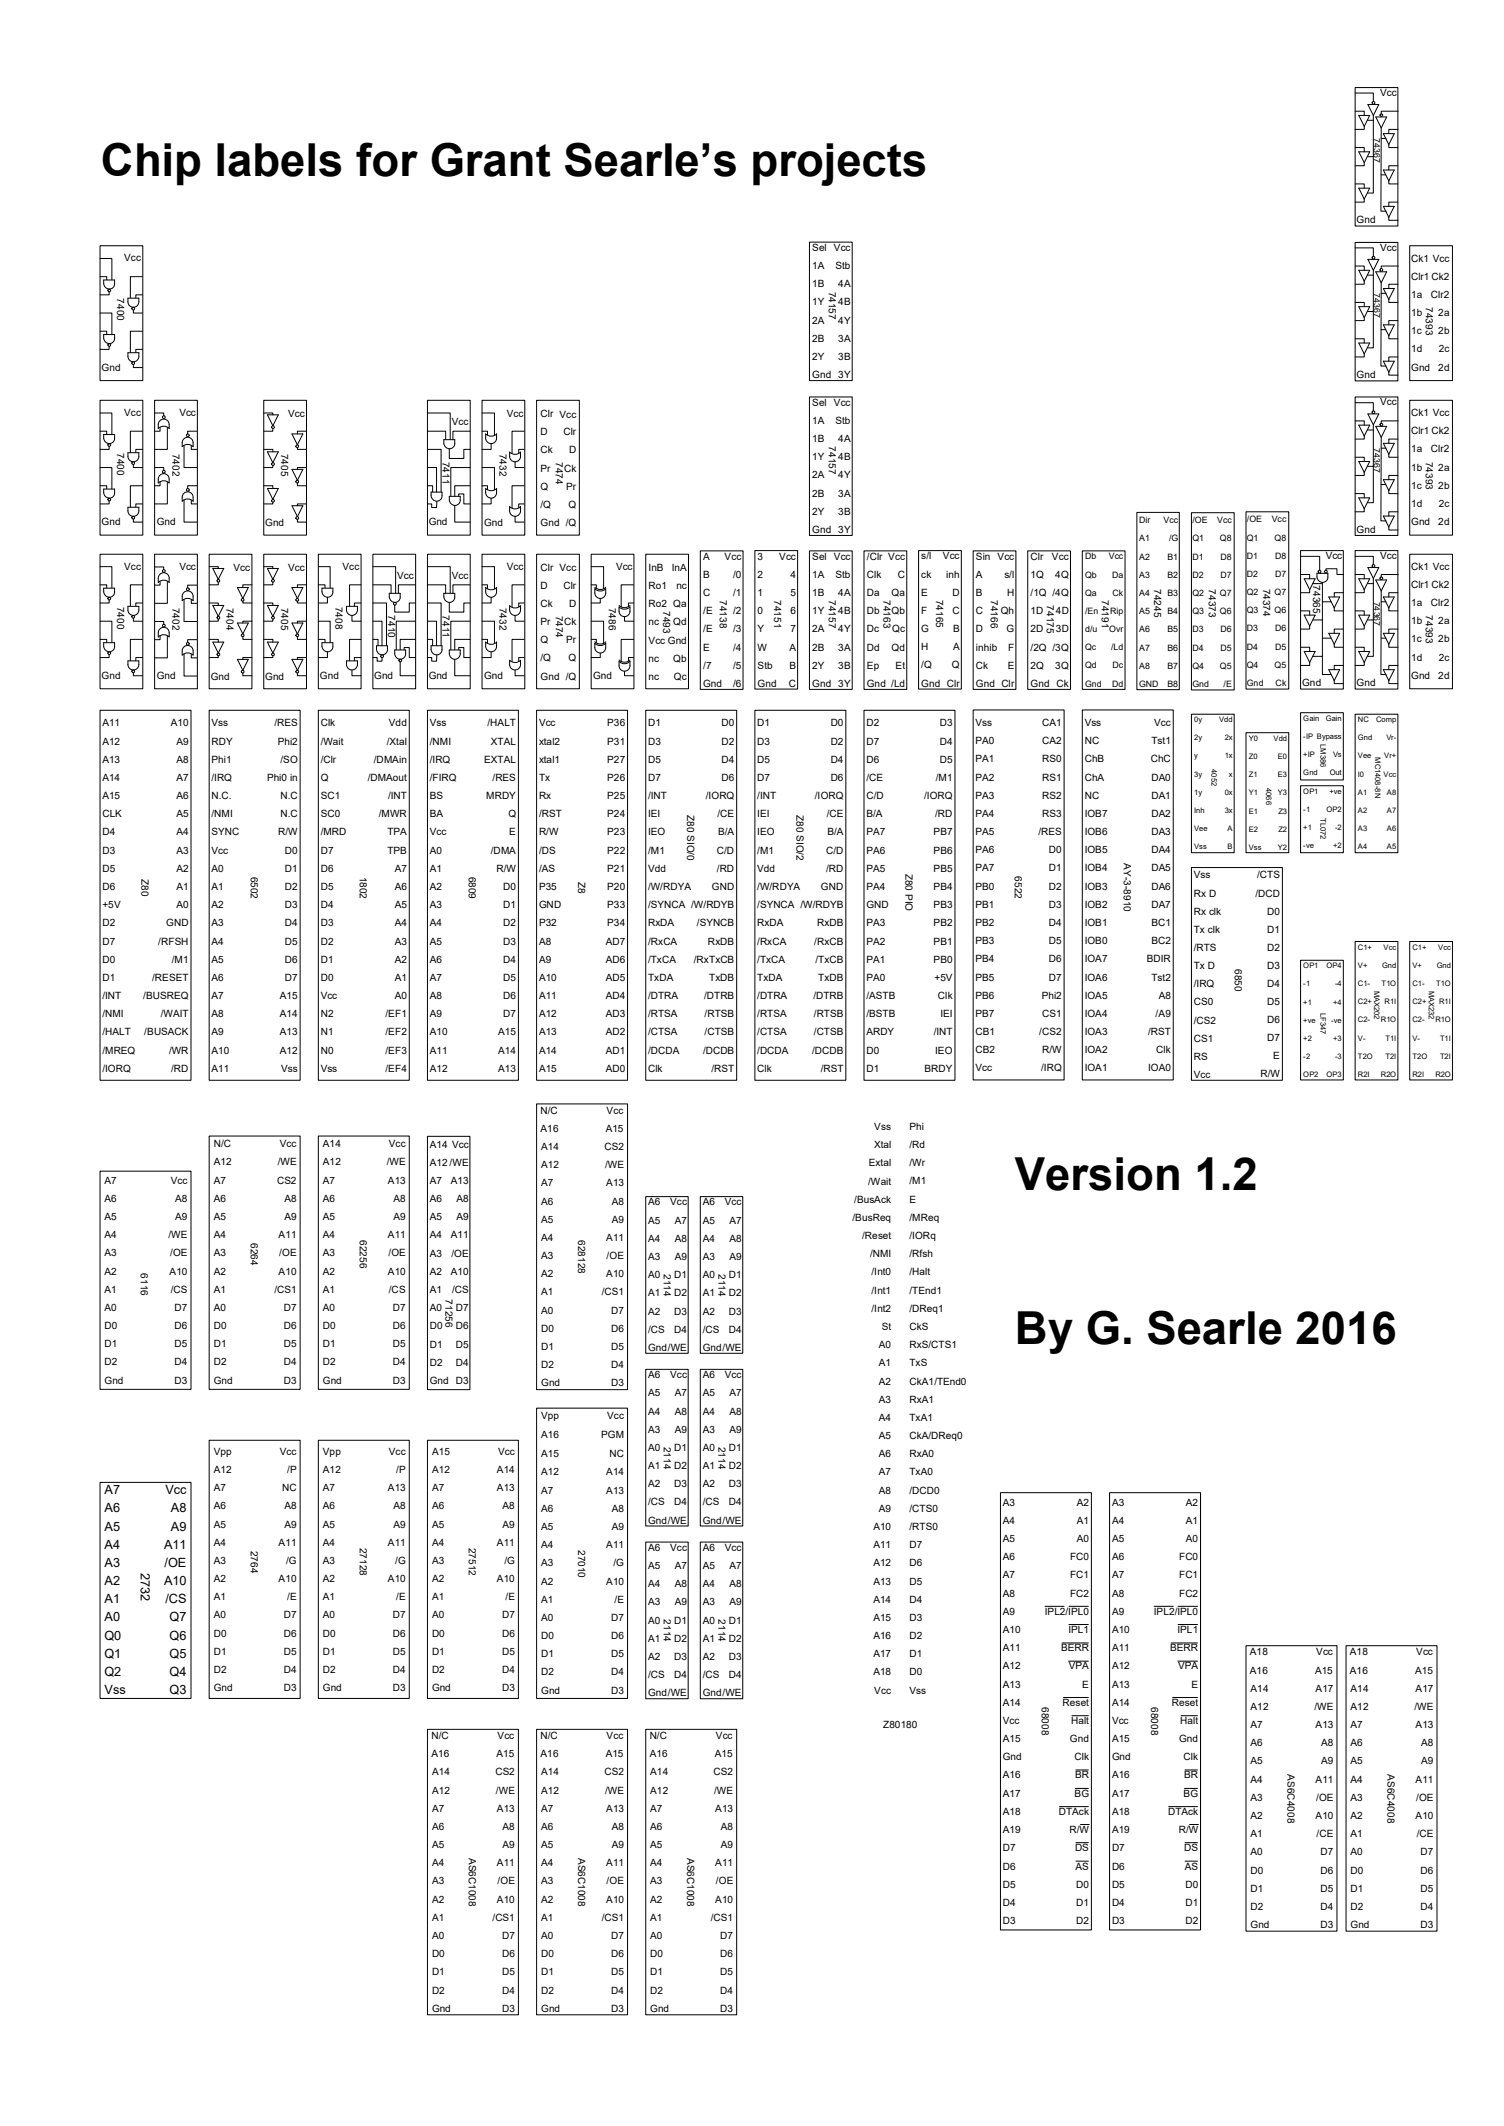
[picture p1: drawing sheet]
<svg xmlns="http://www.w3.org/2000/svg" width="210mm" height="297mm" viewBox="0 0 210 297" stroke-linecap="round" stroke-linejoin="round" font-family="sans-serif">
<defs><g id="words">
<g font-size="6.4">
<text x="14.1" y="24.6">Chip labels for Grant Searle’s projects</text>
<text x="141.7" y="166.2">Version 1.2</text>
<text x="141.7" y="187.8">By G. Searle 2016</text>
</g>
<g font-size="1.8">
<text x="14.6" y="208.7">A7</text>
<text x="23.1" y="208.7">Vcc</text>
<text x="14.6" y="211.3">A6</text>
<text x="14.6" y="213.8">A5</text>
<text x="23.9" y="211.3">A8</text>
<text x="23.9" y="213.8">A9</text>
<text x="14.6" y="216.4">A4</text>
<text x="14.6" y="218.9">A3</text>
<text x="14.6" y="221.4">A2</text>
<text x="19.7" y="219.7" transform="rotate(90 19.7 219.7)">2732</text>
<text x="22.9" y="216.4">A11</text>
<text x="22.9" y="221.4">A10</text>
<text x="23" y="218.9">/OE</text>
<text x="14.6" y="224">A1</text>
<text x="14.6" y="226.5">A0</text>
<text x="23.1" y="224">/CS</text>
<text x="23.7" y="226.5">Q7</text>
<text x="14.6" y="229.1">Q0</text>
<text x="14.6" y="231.6">Q1</text>
<text x="23.7" y="229.1">Q6</text>
<text x="23.7" y="231.6">Q5</text>
<text x="14.6" y="234.1">Q2</text>
<text x="14.6" y="236.7">Vss</text>
<text x="23.7" y="234.1">Q4</text>
<text x="23.7" y="236.7">Q3</text>
</g>
<g font-size="1.4">
<text x="192.7" y="13.4">Vcc</text>
<text x="113.4" y="35.1">Sel Vcc</text>
<text x="189.4" y="31.2">Gnd</text>
<text x="192.7" y="35.1">Vcc</text>
<text x="16.4" y="41.7" transform="rotate(90 16.4 41.7)">7400</text>
<text x="17.4" y="36.5">Vcc</text>
<text x="113.4" y="37.6">1A</text>
<text x="113.4" y="40.1">1B</text>
<text x="115.7" y="40.7" transform="rotate(90 115.7 40.7)">74157</text>
<text x="116.7" y="37.6">Stb</text>
<text x="117.1" y="40.1">4A</text>
<text x="197.1" y="36.5">Ck1 Vcc</text>
<text x="197.1" y="39.1">Clr1 Ck2</text>
<text x="197.1" y="41.6">1a</text>
<text x="199.8" y="41.6">Clr2</text>
<text x="113.4" y="42.7">1Y</text>
<text x="113.4" y="45.2">2A</text>
<text x="113.4" y="47.8">2B</text>
<text x="117.1" y="42.7">4B</text>
<text x="117.1" y="45.2">4Y</text>
<text x="117.1" y="47.8">3A</text>
<text x="197.1" y="44.2">1b</text>
<text x="197.1" y="46.7">1c</text>
<text x="199.1" y="42.9" transform="rotate(90 199.1 42.9)">74393</text>
<text x="200.8" y="44.2">2a</text>
<text x="200.8" y="46.7">2b</text>
<text x="14.2" y="51.8">Gnd</text>
<text x="113.4" y="50.3">2Y</text>
<text x="113.4" y="52.8">Gnd 3Y</text>
<text x="117.1" y="50.3">3B</text>
<text x="189.4" y="52.8">Gnd</text>
<text x="197.1" y="49.2">1d</text>
<text x="197.1" y="51.8">Gnd</text>
<text x="200.8" y="51.8">2d</text>
<text x="200.9" y="49.2">2c</text>
<text x="17.4" y="58.1">Vcc</text>
<text x="25.1" y="58.1">Vcc</text>
<text x="40.2" y="58.2">Vcc</text>
<text x="63.1" y="59.4">Vcc</text>
<text x="70.8" y="58.2">Vcc</text>
<text x="75.5" y="58.3">Clr Vcc</text>
<text x="113.4" y="56.7">Sel Vcc</text>
<text x="113.4" y="59.2">1A</text>
<text x="116.7" y="59.2">Stb</text>
<text x="192.7" y="56.6">Vcc</text>
<text x="197.1" y="58.1">Ck1 Vcc</text>
<text x="16.4" y="63.3" transform="rotate(90 16.4 63.3)">7400</text>
<text x="24.1" y="63.4" transform="rotate(90 24.1 63.4)">7402</text>
<text x="39.2" y="63.4" transform="rotate(90 39.2 63.4)">7405</text>
<text x="61.8" y="64.5" transform="rotate(90 61.8 64.5)">7411</text>
<text x="69.8" y="63.4" transform="rotate(90 69.8 63.4)">7432</text>
<text x="75.5" y="60.8">D</text>
<text x="75.5" y="63.3">Ck</text>
<text x="75.5" y="65.9">Pr</text>
<text x="77.6" y="64.6" transform="rotate(90 77.6 64.6)">7474</text>
<text x="78.7" y="60.8">Clr</text>
<text x="78.8" y="65.9">Ck</text>
<text x="79.5" y="63.3">D</text>
<text x="113.4" y="61.8">1B</text>
<text x="113.4" y="64.3">1Y</text>
<text x="115.7" y="62.4" transform="rotate(90 115.7 62.4)">74157</text>
<text x="117.1" y="61.8">4A</text>
<text x="117.1" y="64.3">4B</text>
<text x="197.1" y="60.7">Clr1 Ck2</text>
<text x="197.1" y="63.2">1a</text>
<text x="197.1" y="65.7">1b</text>
<text x="199.1" y="64.5" transform="rotate(90 199.1 64.5)">74393</text>
<text x="199.8" y="63.2">Clr2</text>
<text x="200.8" y="65.7">2a</text>
<text x="75.5" y="68.4">Q</text>
<text x="75.5" y="71">/Q</text>
<text x="79.1" y="68.4">Pr</text>
<text x="79.4" y="71">Q</text>
<text x="113.4" y="66.8">2A</text>
<text x="113.4" y="69.4">2B</text>
<text x="113.4" y="71.9">2Y</text>
<text x="117.1" y="66.8">4Y</text>
<text x="117.1" y="69.4">3A</text>
<text x="117.1" y="71.9">3B</text>
<text x="197.1" y="68.3">1c</text>
<text x="197.1" y="70.8">1d</text>
<text x="200.8" y="68.3">2b</text>
<text x="200.9" y="70.8">2c</text>
<text x="14.2" y="73.4">Gnd</text>
<text x="21.9" y="73.4">Gnd</text>
<text x="37" y="73.4">Gnd</text>
<text x="59.9" y="73.4">Gnd</text>
<text x="67.6" y="73.4">Gnd</text>
<text x="75.5" y="73.5">Gnd /Q</text>
<text x="113.4" y="74.5">Gnd 3Y</text>
<text x="189.4" y="74.4">Gnd</text>
<text x="197.1" y="73.4">Gnd</text>
<text x="200.8" y="73.4">2d</text>
<text x="17.4" y="79.6">Vcc</text>
<text x="25.1" y="79.6">Vcc</text>
<text x="32.6" y="79.7">Vcc</text>
<text x="40.2" y="79.7">Vcc</text>
<text x="47.8" y="79.6">Vcc</text>
<text x="55.5" y="80.9">Vcc</text>
<text x="63.1" y="80.9">Vcc</text>
<text x="70.8" y="79.7">Vcc</text>
<text x="75.5" y="79.7">Clr Vcc</text>
<text x="75.5" y="82.3">D</text>
<text x="78.7" y="82.3">Clr</text>
<text x="86" y="79.7">Vcc</text>
<text x="90.6" y="79.8">InB</text>
<text x="90.6" y="82.3">Ro1</text>
<text x="93.8" y="79.8">InA</text>
<text x="94.4" y="82.3">nc</text>
<text x="98.2" y="78.2">A</text>
<text x="98.2" y="80.7">B</text>
<text x="98.2" y="83.3">C</text>
<text x="100.5" y="83.9" transform="rotate(90 100.5 83.9)">74138</text>
<text x="101.2" y="78.2">Vcc</text>
<text x="102.4" y="80.7">/0</text>
<text x="102.4" y="83.3">/1</text>
<text x="105.8" y="78.2">3</text>
<text x="105.8" y="80.7">2</text>
<text x="105.8" y="83.3">1</text>
<text x="108.1" y="83.9" transform="rotate(90 108.1 83.9)">74151</text>
<text x="108.8" y="78.2">Vcc</text>
<text x="110.4" y="80.7">4</text>
<text x="110.4" y="83.3">5</text>
<text x="113.4" y="78.2">Sel Vcc</text>
<text x="113.4" y="80.7">1A</text>
<text x="113.4" y="83.3">1B</text>
<text x="115.7" y="83.9" transform="rotate(90 115.7 83.9)">74157</text>
<text x="116.7" y="80.7">Stb</text>
<text x="117.1" y="83.3">4A</text>
<text x="121" y="78.2">/Clr Vcc</text>
<text x="121" y="80.7">Clk</text>
<text x="121" y="83.3">Da</text>
<text x="123.4" y="83.9" transform="rotate(90 123.4 83.9)">74163</text>
<text x="124.5" y="83.3">Qa</text>
<text x="125.4" y="80.7">C</text>
<text x="128.7" y="78.1">s/l</text>
<text x="128.7" y="80.7">ck</text>
<text x="128.7" y="83.2">E</text>
<text x="130.7" y="83.8" transform="rotate(90 130.7 83.8)">74165</text>
<text x="131.7" y="78.1">Vcc</text>
<text x="132.1" y="80.7">inh</text>
<text x="133" y="83.2">D</text>
<text x="136.3" y="78.2">Sin Vcc</text>
<text x="136.3" y="80.7">A</text>
<text x="136.3" y="83.3">B</text>
<text x="138.3" y="83.9" transform="rotate(90 138.3 83.9)">74166</text>
<text x="140.3" y="80.7">s/l</text>
<text x="140.6" y="83.3">H</text>
<text x="143.9" y="78.2">Clr</text>
<text x="143.9" y="80.7">1Q</text>
<text x="143.9" y="83.3">/1Q /4Q</text>
<text x="146.9" y="78.2">Vcc</text>
<text x="147.4" y="80.7">4Q</text>
<text x="153.8" y="83.9" transform="rotate(90 153.8 83.9)">74191</text>
<text x="161.2" y="82.3" transform="rotate(90 161.2 82.3)">74245</text>
<text x="168.8" y="82.3" transform="rotate(90 168.8 82.3)">74373</text>
<text x="176.4" y="82.3" transform="rotate(90 176.4 82.3)">74374</text>
<text x="183.4" y="81.8" transform="rotate(90 183.4 81.8)">74365</text>
<text x="185.1" y="78.1">Vcc</text>
<text x="192.7" y="78.1">Vcc</text>
<text x="197.1" y="79.6">Ck1 Vcc</text>
<text x="197.1" y="82.1">Clr1 Ck2</text>
<text x="16.4" y="84.8" transform="rotate(90 16.4 84.8)">7400</text>
<text x="24.1" y="84.9" transform="rotate(90 24.1 84.9)">7402</text>
<text x="31.6" y="84.9" transform="rotate(90 31.6 84.9)">7404</text>
<text x="39.2" y="84.9" transform="rotate(90 39.2 84.9)">7405</text>
<text x="46.9" y="84.8" transform="rotate(90 46.9 84.8)">7408</text>
<text x="54.2" y="86" transform="rotate(90 54.2 86)">7410</text>
<text x="61.8" y="86" transform="rotate(90 61.8 86)">7411</text>
<text x="69.8" y="84.9" transform="rotate(90 69.8 84.9)">7432</text>
<text x="75.5" y="84.8">Ck</text>
<text x="75.5" y="87.3">Pr</text>
<text x="75.5" y="89.9">Q</text>
<text x="77.6" y="86" transform="rotate(90 77.6 86)">7474</text>
<text x="78.8" y="87.3">Ck</text>
<text x="79.1" y="89.9">Pr</text>
<text x="79.5" y="84.8">D</text>
<text x="85" y="84.9" transform="rotate(90 85 84.9)">7486</text>
<text x="90.6" y="84.8">Ro2 Qa</text>
<text x="90.6" y="87.4">nc</text>
<text x="90.6" y="89.9">Vcc Gnd</text>
<text x="92.6" y="85.3" transform="rotate(90 92.6 85.3)">7493</text>
<text x="94" y="87.4">Qd</text>
<text x="98.2" y="85.8">/E</text>
<text x="98.2" y="88.3">/E</text>
<text x="102.4" y="85.8">/2</text>
<text x="102.4" y="88.3">/3</text>
<text x="105.8" y="85.8">0</text>
<text x="105.8" y="88.3">Y</text>
<text x="110.4" y="85.8">6</text>
<text x="110.4" y="88.3">7</text>
<text x="113.4" y="85.8">1Y</text>
<text x="113.4" y="88.3">2A</text>
<text x="117.1" y="85.8">4B</text>
<text x="117.1" y="88.3">4Y</text>
<text x="121" y="85.8">Db</text>
<text x="121" y="88.3">Dc</text>
<text x="124.5" y="85.8">Qb</text>
<text x="124.6" y="88.3">Qc</text>
<text x="128.7" y="85.8">F</text>
<text x="128.7" y="88.3">G</text>
<text x="133" y="85.8">C</text>
<text x="133.1" y="88.3">B</text>
<text x="136.3" y="85.8">C</text>
<text x="136.3" y="88.3">D</text>
<text x="139.7" y="85.8">Qh</text>
<text x="140.5" y="88.3">G</text>
<text x="143.9" y="85.8">1D</text>
<text x="143.9" y="88.3">2D</text>
<text x="146.2" y="84.6" transform="rotate(90 146.2 84.6)">74175</text>
<text x="147.4" y="85.8">4D</text>
<text x="147.4" y="88.3">3D</text>
<text x="197.1" y="84.7">1a</text>
<text x="197.1" y="87.2">1b</text>
<text x="197.1" y="89.7">1c</text>
<text x="199.1" y="86" transform="rotate(90 199.1 86)">74393</text>
<text x="199.8" y="84.7">Clr2</text>
<text x="200.8" y="87.2">2a</text>
<text x="200.8" y="89.7">2b</text>
<text x="14.2" y="94.8">Gnd</text>
<text x="21.9" y="94.8">Gnd</text>
<text x="29.4" y="95">Gnd</text>
<text x="37" y="95">Gnd</text>
<text x="44.7" y="94.8">Gnd</text>
<text x="52.2" y="94.8">Gnd</text>
<text x="59.9" y="94.8">Gnd</text>
<text x="67.6" y="94.9">Gnd</text>
<text x="75.5" y="92.4">/Q</text>
<text x="75.5" y="95">Gnd /Q</text>
<text x="79.4" y="92.4">Q</text>
<text x="82.8" y="94.9">Gnd</text>
<text x="90.6" y="92.5">nc</text>
<text x="90.6" y="95">nc</text>
<text x="94" y="92.5">Qb</text>
<text x="94.1" y="95">Qc</text>
<text x="98.2" y="90.9">E</text>
<text x="98.2" y="93.4">/7</text>
<text x="98.2" y="96">Gnd</text>
<text x="102.4" y="90.9">/4</text>
<text x="102.4" y="93.4">/5</text>
<text x="102.4" y="96">/6</text>
<text x="105.8" y="90.9">W</text>
<text x="105.8" y="93.4">Stb</text>
<text x="105.8" y="96">Gnd</text>
<text x="110.2" y="96">C</text>
<text x="110.2" y="90.9">A</text>
<text x="110.2" y="93.4">B</text>
<text x="113.4" y="90.9">2B</text>
<text x="113.4" y="93.4">2Y</text>
<text x="113.4" y="96">Gnd 3Y</text>
<text x="117.1" y="90.9">3A</text>
<text x="117.1" y="93.4">3B</text>
<text x="121" y="90.9">Dd</text>
<text x="121" y="93.4">Ep</text>
<text x="121" y="96">Gnd /Ld</text>
<text x="124.5" y="90.9">Qd</text>
<text x="125.1" y="93.4">Et</text>
<text x="128.7" y="90.8">H</text>
<text x="128.7" y="93.4">/Q</text>
<text x="128.7" y="95.9">Gnd Clr</text>
<text x="132.9" y="93.4">Q</text>
<text x="133.1" y="90.8">A</text>
<text x="136.3" y="90.9">inhib</text>
<text x="136.3" y="93.4">Ck</text>
<text x="136.3" y="96">Gnd Clr</text>
<text x="140.7" y="93.4">E</text>
<text x="140.8" y="90.9">F</text>
<text x="143.9" y="90.9">/2Q /3Q</text>
<text x="143.9" y="93.4">2Q</text>
<text x="143.9" y="96">Gnd Ck</text>
<text x="147.4" y="93.4">3Q</text>
<text x="181.8" y="95.9">Gnd</text>
<text x="189.4" y="95.9">Gnd</text>
<text x="197.1" y="92.3">1d</text>
<text x="197.1" y="94.8">Gnd</text>
<text x="200.8" y="94.8">2d</text>
<text x="200.9" y="92.3">2c</text>
<text x="14.3" y="101.5">A11</text>
<text x="23.8" y="101.5">A10</text>
<text x="29.5" y="101.5">Vss</text>
<text x="38.3" y="101.5">/RES</text>
<text x="44.8" y="101.5">Clk</text>
<text x="54.3" y="101.5">Vdd</text>
<text x="60" y="101.5">Vss</text>
<text x="68.1" y="101.5">/HALT</text>
<text x="75.3" y="101.5">Vcc</text>
<text x="84.8" y="101.5">P36</text>
<text x="90.5" y="101.5">D1</text>
<text x="100.8" y="101.5">D0</text>
<text x="105.7" y="101.5">D1</text>
<text x="116" y="101.5">D0</text>
<text x="121" y="101.5">D2</text>
<text x="131.2" y="101.5">D3</text>
<text x="136.2" y="101.4">Vss</text>
<text x="145.5" y="101.4">CA1</text>
<text x="151.5" y="101.4">Vss</text>
<text x="161.2" y="101.4">Vcc</text>
<text x="14.3" y="104">A12</text>
<text x="14.3" y="106.6">A13</text>
<text x="24.6" y="104">A9</text>
<text x="24.6" y="106.6">A8</text>
<text x="29.5" y="104">RDY</text>
<text x="29.5" y="106.6">Phi1</text>
<text x="38.8" y="104">Phi2</text>
<text x="39.2" y="106.6">/SO</text>
<text x="44.8" y="104">/Wait</text>
<text x="44.8" y="106.6">/Clr</text>
<text x="52.2" y="106.6">/DMAin</text>
<text x="54" y="104">/Xtal</text>
<text x="60" y="104">/NMI</text>
<text x="60" y="106.6">/IRQ</text>
<text x="67.6" y="106.6">EXTAL</text>
<text x="68.5" y="104">XTAL</text>
<text x="75.3" y="104">xtal2</text>
<text x="75.3" y="106.6">xtal1</text>
<text x="84.8" y="104">P31</text>
<text x="84.8" y="106.6">P27</text>
<text x="90.5" y="104">D3</text>
<text x="90.5" y="106.6">D5</text>
<text x="100.8" y="104">D2</text>
<text x="100.8" y="106.6">D4</text>
<text x="105.7" y="104">D3</text>
<text x="105.7" y="106.6">D5</text>
<text x="116" y="104">D2</text>
<text x="116" y="106.6">D4</text>
<text x="121" y="104">D7</text>
<text x="121" y="106.6">D6</text>
<text x="131.2" y="104">D4</text>
<text x="131.2" y="106.6">D5</text>
<text x="136.2" y="104">PA0</text>
<text x="136.2" y="106.5">PA1</text>
<text x="145.5" y="104">CA2</text>
<text x="145.5" y="106.5">RS0</text>
<text x="151.5" y="104">NC</text>
<text x="151.5" y="106.5">ChB</text>
<text x="160.7" y="106.5">ChC</text>
<text x="160.8" y="104">Tst1</text>
<text x="14.3" y="109.1">A14</text>
<text x="14.3" y="111.6">A15</text>
<text x="24.6" y="109.1">A7</text>
<text x="24.6" y="111.6">A6</text>
<text x="29.5" y="109.1">/IRQ</text>
<text x="29.5" y="111.6">N.C.</text>
<text x="37.3" y="109.1">Phi0 in</text>
<text x="39.2" y="111.6">N.C</text>
<text x="44.8" y="109.1">Q</text>
<text x="44.8" y="111.6">SC1</text>
<text x="51.4" y="109.1">/DMAout</text>
<text x="54.2" y="111.6">/INT</text>
<text x="60" y="109.1">/FIRQ</text>
<text x="60" y="111.6">BS</text>
<text x="67.9" y="111.6">MRDY</text>
<text x="68.8" y="109.1">/RES</text>
<text x="75.3" y="109.1">Tx</text>
<text x="75.3" y="111.6">Rx</text>
<text x="84.8" y="109.1">P26</text>
<text x="84.8" y="111.6">P25</text>
<text x="90.5" y="109.1">D7</text>
<text x="90.5" y="111.6">/INT</text>
<text x="96" y="113.8" transform="rotate(90 96 113.8)">Z80 SIO/0</text>
<text x="98.6" y="111.6">/IORQ</text>
<text x="100.8" y="109.1">D6</text>
<text x="105.7" y="109.1">D7</text>
<text x="105.7" y="111.6">/INT</text>
<text x="111.2" y="113.8" transform="rotate(90 111.2 113.8)">Z80 SIO/2</text>
<text x="113.8" y="111.6">/IORQ</text>
<text x="116" y="109.1">D6</text>
<text x="121" y="109.1">/CE</text>
<text x="121" y="111.6">C/D</text>
<text x="129" y="111.6">/IORQ</text>
<text x="130.7" y="109.1">/M1</text>
<text x="136.2" y="109.1">PA2</text>
<text x="136.2" y="111.6">PA3</text>
<text x="145.5" y="109.1">RS1</text>
<text x="145.5" y="111.6">RS2</text>
<text x="151.5" y="109.1">ChA</text>
<text x="151.5" y="111.6">NC</text>
<text x="160.8" y="109.1">DA0</text>
<text x="160.8" y="111.6">DA1</text>
<text x="14.3" y="114.2">CLK</text>
<text x="14.3" y="116.7">D4</text>
<text x="14.3" y="119.3">D3</text>
<text x="24.6" y="114.2">A5</text>
<text x="24.6" y="116.7">A4</text>
<text x="24.6" y="119.3">A3</text>
<text x="29.5" y="114.2">/NMI</text>
<text x="29.5" y="116.7">SYNC</text>
<text x="29.5" y="119.3">Vcc</text>
<text x="38.9" y="116.7">R/W</text>
<text x="39.2" y="114.2">N.C</text>
<text x="39.8" y="119.3">D0</text>
<text x="44.8" y="114.2">SC0</text>
<text x="44.8" y="116.7">/MRD</text>
<text x="44.8" y="119.3">D7</text>
<text x="52.9" y="114.2">/MWR</text>
<text x="54.1" y="116.7">TPA</text>
<text x="54.1" y="119.3">TPB</text>
<text x="60" y="114.2">BA</text>
<text x="60" y="116.7">Vcc</text>
<text x="60" y="119.3">A0</text>
<text x="68.5" y="119.3">/DMA</text>
<text x="71" y="114.2">Q</text>
<text x="71.1" y="116.7">E</text>
<text x="75.3" y="114.2">/RST</text>
<text x="75.3" y="116.7">R/W</text>
<text x="75.3" y="119.3">/DS</text>
<text x="84.8" y="114.2">P24</text>
<text x="84.8" y="116.7">P23</text>
<text x="84.8" y="119.3">P22</text>
<text x="90.5" y="114.2">IEI</text>
<text x="90.5" y="116.7">IEO</text>
<text x="90.5" y="119.3">/M1</text>
<text x="100.1" y="119.3">C/D</text>
<text x="100.2" y="114.2">/CE</text>
<text x="100.3" y="116.7">B/A</text>
<text x="105.7" y="114.2">IEI</text>
<text x="105.7" y="116.7">IEO</text>
<text x="105.7" y="119.3">/M1</text>
<text x="115.4" y="119.3">C/D</text>
<text x="115.4" y="114.2">/CE</text>
<text x="115.5" y="116.7">B/A</text>
<text x="121" y="114.2">B/A</text>
<text x="121" y="116.7">PA7</text>
<text x="121" y="119.3">PA6</text>
<text x="130.3" y="116.7">PB7</text>
<text x="130.3" y="119.3">PB6</text>
<text x="130.6" y="114.2">/RD</text>
<text x="136.2" y="114.1">PA4</text>
<text x="136.2" y="116.7">PA5</text>
<text x="136.2" y="119.2">PA6</text>
<text x="145" y="116.7">/RES</text>
<text x="145.5" y="114.1">RS3</text>
<text x="146.5" y="119.2">D0</text>
<text x="151.5" y="114.1">IOB7</text>
<text x="151.5" y="116.7">IOB6</text>
<text x="151.5" y="119.2">IOB5</text>
<text x="160.8" y="114.1">DA2</text>
<text x="160.8" y="116.7">DA3</text>
<text x="160.8" y="119.2">DA4</text>
<text x="14.3" y="121.8">D5</text>
<text x="14.3" y="124.3">D6</text>
<text x="19.8" y="122.8" transform="rotate(90 19.8 122.8)">Z80</text>
<text x="24.6" y="121.8">A2</text>
<text x="24.6" y="124.3">A1</text>
<text x="29.5" y="121.8">A0</text>
<text x="29.5" y="124.3">A1</text>
<text x="35" y="122.5" transform="rotate(90 35 122.5)">6502</text>
<text x="39.8" y="121.8">D1</text>
<text x="39.8" y="124.3">D2</text>
<text x="44.8" y="121.8">D6</text>
<text x="44.8" y="124.3">D5</text>
<text x="50.2" y="122.5" transform="rotate(90 50.2 122.5)">1802</text>
<text x="55.1" y="121.8">A7</text>
<text x="55.1" y="124.3">A6</text>
<text x="60" y="121.8">A1</text>
<text x="60" y="124.3">A2</text>
<text x="65.5" y="122.5" transform="rotate(90 65.5 122.5)">6809</text>
<text x="69.3" y="121.8">R/W</text>
<text x="70.3" y="124.3">D0</text>
<text x="75.3" y="121.8">/AS</text>
<text x="75.3" y="124.3">P35</text>
<text x="80.7" y="123.2" transform="rotate(90 80.7 123.2)">Z8</text>
<text x="84.8" y="121.8">P21</text>
<text x="84.8" y="124.3">P20</text>
<text x="90.5" y="121.8">Vdd</text>
<text x="90.5" y="124.3">/W/RDYA</text>
<text x="99.4" y="124.3">GND</text>
<text x="100.1" y="121.8">/RD</text>
<text x="105.7" y="121.8">Vdd</text>
<text x="105.7" y="124.3">/W/RDYA</text>
<text x="114.6" y="124.3">GND</text>
<text x="115.4" y="121.8">/RD</text>
<text x="121" y="121.8">PA5</text>
<text x="121" y="124.3">PA4</text>
<text x="126.4" y="122" transform="rotate(90 126.4 122)">Z80 PIO</text>
<text x="130.3" y="121.8">PB5</text>
<text x="130.3" y="124.3">PB4</text>
<text x="136.2" y="121.8">PA7</text>
<text x="136.2" y="124.3">PB0</text>
<text x="141.7" y="122.4" transform="rotate(90 141.7 122.4)">6522</text>
<text x="146.5" y="121.8">D1</text>
<text x="146.5" y="124.3">D2</text>
<text x="151.5" y="121.8">IOB4</text>
<text x="151.5" y="124.3">IOB3</text>
<text x="156.9" y="120.6" transform="rotate(90 156.9 120.6)">AY-3-8910</text>
<text x="160.8" y="121.8">DA5</text>
<text x="160.8" y="124.3">DA6</text>
<text x="166.7" y="122.7">Vss</text>
<text x="166.7" y="125.3">Rx D</text>
<text x="175.3" y="125.3">/DCD</text>
<text x="175.6" y="122.7">/CTS</text>
<text x="14.3" y="126.9">+5V</text>
<text x="14.3" y="129.4">D2</text>
<text x="14.3" y="132">D7</text>
<text x="22.1" y="132">/RFSH</text>
<text x="23.2" y="129.4">GND</text>
<text x="24.6" y="126.9">A0</text>
<text x="29.5" y="126.9">A2</text>
<text x="29.5" y="129.4">A3</text>
<text x="29.5" y="132">A4</text>
<text x="39.8" y="126.9">D3</text>
<text x="39.8" y="129.4">D4</text>
<text x="39.8" y="132">D5</text>
<text x="44.8" y="126.9">D4</text>
<text x="44.8" y="129.4">D3</text>
<text x="44.8" y="132">D2</text>
<text x="55.1" y="126.9">A5</text>
<text x="55.1" y="129.4">A4</text>
<text x="55.1" y="132">A3</text>
<text x="60" y="126.9">A3</text>
<text x="60" y="129.4">A4</text>
<text x="60" y="132">A5</text>
<text x="70.3" y="126.9">D1</text>
<text x="70.3" y="129.4">D2</text>
<text x="70.3" y="132">D3</text>
<text x="75.3" y="126.9">GND</text>
<text x="75.3" y="129.4">P32</text>
<text x="75.3" y="132">A8</text>
<text x="84.6" y="132">AD7</text>
<text x="84.8" y="126.9">P33</text>
<text x="84.8" y="129.4">P34</text>
<text x="90.5" y="126.9">/SYNCA /W/RDYB</text>
<text x="90.5" y="129.4">RxDA</text>
<text x="90.5" y="132">/RxCA</text>
<text x="97.3" y="129.4">/SYNCB</text>
<text x="98.8" y="132">RxDB</text>
<text x="105.7" y="126.9">/SYNCA /W/RDYB</text>
<text x="105.7" y="129.4">RxDA</text>
<text x="105.7" y="132">/RxCA</text>
<text x="113.7" y="132">/RxCB</text>
<text x="114.1" y="129.4">RxDB</text>
<text x="121" y="126.9">GND</text>
<text x="121" y="129.4">PA3</text>
<text x="121" y="132">PA2</text>
<text x="130.3" y="126.9">PB3</text>
<text x="130.3" y="129.4">PB2</text>
<text x="130.3" y="132">PB1</text>
<text x="136.2" y="126.8">PB1</text>
<text x="136.2" y="129.4">PB2</text>
<text x="136.2" y="131.9">PB3</text>
<text x="146.5" y="126.8">D3</text>
<text x="146.5" y="129.4">D4</text>
<text x="146.5" y="131.9">D5</text>
<text x="151.5" y="126.8">IOB2</text>
<text x="151.5" y="129.4">IOB1</text>
<text x="151.5" y="131.9">IOB0</text>
<text x="160.8" y="126.8">DA7</text>
<text x="160.8" y="129.4">BC1</text>
<text x="160.8" y="131.9">BC2</text>
<text x="166.7" y="127.8">Rx clk</text>
<text x="166.7" y="130.3">Tx clk</text>
<text x="177" y="127.8">D0</text>
<text x="177" y="130.3">D1</text>
<text x="14.3" y="134.5">D0</text>
<text x="14.3" y="137">D1</text>
<text x="21.3" y="137">/RESET</text>
<text x="24" y="134.5">/M1</text>
<text x="29.5" y="134.5">A5</text>
<text x="29.5" y="137">A6</text>
<text x="39.8" y="134.5">D6</text>
<text x="39.8" y="137">D7</text>
<text x="44.8" y="134.5">D1</text>
<text x="44.8" y="137">D0</text>
<text x="55.1" y="134.5">A2</text>
<text x="55.1" y="137">A1</text>
<text x="60" y="134.5">A6</text>
<text x="60" y="137">A7</text>
<text x="70.3" y="134.5">D4</text>
<text x="70.3" y="137">D5</text>
<text x="75.3" y="134.5">A9</text>
<text x="75.3" y="137">A10</text>
<text x="84.6" y="134.5">AD6</text>
<text x="84.6" y="137">AD5</text>
<text x="90.5" y="134.5">/TxCA</text>
<text x="90.5" y="137">TxDA</text>
<text x="96.9" y="134.5">/RxTxCB</text>
<text x="99" y="137">TxDB</text>
<text x="105.7" y="134.5">/TxCA</text>
<text x="105.7" y="137">TxDA</text>
<text x="113.9" y="134.5">/TxCB</text>
<text x="114.3" y="137">TxDB</text>
<text x="121" y="134.5">PA1</text>
<text x="121" y="137">PA0</text>
<text x="130.3" y="134.5">PB0</text>
<text x="130.5" y="137">+5V</text>
<text x="136.2" y="134.5">PB4</text>
<text x="136.2" y="137">PB5</text>
<text x="146.5" y="134.5">D6</text>
<text x="146.5" y="137">D7</text>
<text x="151.5" y="134.5">IOA7</text>
<text x="151.5" y="137">IOA6</text>
<text x="160.1" y="134.5">BDIR</text>
<text x="160.8" y="137">Tst2</text>
<text x="166.7" y="132.9">/RTS</text>
<text x="166.7" y="135.4">Tx D</text>
<text x="166.7" y="137.9">/IRQ</text>
<text x="172.4" y="135.3" transform="rotate(90 172.4 135.3)">6850</text>
<text x="177" y="132.8">D2</text>
<text x="177" y="135.3">D3</text>
<text x="177" y="137.8">D4</text>
<text x="14.3" y="139.6">/INT</text>
<text x="14.3" y="142.1">/NMI</text>
<text x="20" y="139.6">/BUSREQ</text>
<text x="22.4" y="142.1">/WAIT</text>
<text x="29.5" y="139.6">A7</text>
<text x="29.5" y="142.1">A8</text>
<text x="39.1" y="139.6">A15</text>
<text x="39.1" y="142.1">A14</text>
<text x="44.8" y="139.6">Vcc</text>
<text x="44.8" y="142.1">N2</text>
<text x="53.8" y="142.1">/EF1</text>
<text x="55.1" y="139.6">A0</text>
<text x="60" y="139.6">A8</text>
<text x="60" y="142.1">A9</text>
<text x="70.3" y="139.6">D6</text>
<text x="70.3" y="142.1">D7</text>
<text x="75.3" y="139.6">A11</text>
<text x="75.3" y="142.1">A12</text>
<text x="84.6" y="139.6">AD4</text>
<text x="84.6" y="142.1">AD3</text>
<text x="90.5" y="139.6">/DTRA</text>
<text x="90.5" y="142.1">/RTSA</text>
<text x="98.3" y="139.6">/DTRB</text>
<text x="98.4" y="142.1">/RTSB</text>
<text x="105.7" y="139.6">/DTRA</text>
<text x="105.7" y="142.1">/RTSA</text>
<text x="113.6" y="139.6">/DTRB</text>
<text x="113.6" y="142.1">/RTSB</text>
<text x="121" y="139.6">/ASTB</text>
<text x="121" y="142.1">/BSTB</text>
<text x="131" y="139.6">Clk</text>
<text x="131.3" y="142.1">IEI</text>
<text x="136.2" y="139.5">PB6</text>
<text x="136.2" y="142.1">PB7</text>
<text x="145.5" y="139.5">Phi2</text>
<text x="145.5" y="142.1">CS1</text>
<text x="151.5" y="139.5">IOA5</text>
<text x="151.5" y="142.1">IOA4</text>
<text x="161.4" y="142.1">/A9</text>
<text x="161.8" y="139.5">A8</text>
<text x="166.7" y="140.5">CS0</text>
<text x="166.7" y="143">/CS2</text>
<text x="177" y="140.4">D5</text>
<text x="177" y="142.9">D6</text>
<text x="14.3" y="144.7">/HALT</text>
<text x="14.3" y="147.2">/MREQ</text>
<text x="14.3" y="149.7">/IORQ</text>
<text x="20.2" y="144.7">/BUSACK</text>
<text x="23.6" y="147.2">/WR</text>
<text x="23.9" y="149.7">/RD</text>
<text x="29.5" y="144.7">A9</text>
<text x="29.5" y="147.2">A10</text>
<text x="29.5" y="149.7">A11</text>
<text x="39.1" y="144.7">A13</text>
<text x="39.1" y="147.2">A12</text>
<text x="39.2" y="149.7">Vss</text>
<text x="44.8" y="144.7">N1</text>
<text x="44.8" y="147.2">N0</text>
<text x="44.8" y="149.7">Vss</text>
<text x="53.8" y="144.7">/EF2</text>
<text x="53.8" y="147.2">/EF3</text>
<text x="53.8" y="149.7">/EF4</text>
<text x="60" y="144.7">A10</text>
<text x="60" y="147.2">A11</text>
<text x="60" y="149.7">A12</text>
<text x="69.6" y="144.7">A15</text>
<text x="69.6" y="147.2">A14</text>
<text x="69.6" y="149.7">A13</text>
<text x="75.3" y="144.7">A13</text>
<text x="75.3" y="147.2">A14</text>
<text x="75.3" y="149.7">A15</text>
<text x="84.6" y="144.7">AD2</text>
<text x="84.6" y="147.2">AD1</text>
<text x="84.6" y="149.7">AD0</text>
<text x="90.5" y="144.7">/CTSA</text>
<text x="90.5" y="147.2">/DCDA</text>
<text x="90.5" y="149.7">Clk</text>
<text x="98.2" y="147.2">/DCDB</text>
<text x="98.4" y="144.7">/CTSB</text>
<text x="99.4" y="149.7">/RST</text>
<text x="105.7" y="144.7">/CTSA</text>
<text x="105.7" y="147.2">/DCDA</text>
<text x="105.7" y="149.7">Clk</text>
<text x="113.4" y="147.2">/DCDB</text>
<text x="113.6" y="144.7">/CTSB</text>
<text x="114.6" y="149.7">/RST</text>
<text x="121" y="144.7">ARDY</text>
<text x="121" y="147.2">D0</text>
<text x="121" y="149.7">D1</text>
<text x="129.1" y="149.7">BRDY</text>
<text x="130.4" y="144.7">/INT</text>
<text x="130.6" y="147.2">IEO</text>
<text x="136.2" y="144.6">CB1</text>
<text x="136.2" y="147.2">CB2</text>
<text x="136.2" y="149.7">Vcc</text>
<text x="145.1" y="144.6">/CS2</text>
<text x="145.4" y="149.7">/IRQ</text>
<text x="145.5" y="147.2">R/W</text>
<text x="151.5" y="144.6">IOA3</text>
<text x="151.5" y="147.2">IOA2</text>
<text x="151.5" y="149.7">IOA1</text>
<text x="160.3" y="144.6">/RST</text>
<text x="160.3" y="149.7">IOA0</text>
<text x="161.5" y="147.2">Clk</text>
<text x="166.7" y="145.5">CS1</text>
<text x="166.7" y="148.1">RS</text>
<text x="177" y="145.4">D7</text>
<text x="177.8" y="148">E</text>
<text x="75.5" y="155.6">N/C</text>
<text x="84.7" y="155.6">Vcc</text>
<text x="166.7" y="150.6">Vcc</text>
<text x="176" y="150.5">R/W</text>
<text x="29.8" y="160.3">N/C</text>
<text x="39.1" y="160.3">Vcc</text>
<text x="45.1" y="160.3">A14</text>
<text x="54.3" y="160.3">Vcc</text>
<text x="60" y="160.3">A14 Vcc</text>
<text x="75.5" y="158.1">A16</text>
<text x="75.6" y="160.7">A14</text>
<text x="84.4" y="160.7">CS2</text>
<text x="84.6" y="158.1">A15</text>
<text x="122" y="160.4">Xtal</text>
<text x="122.1" y="157.9">Vss</text>
<text x="127" y="157.9">Phi</text>
<text x="127" y="160.4">/Rd</text>
<text x="14.6" y="165.4">A7</text>
<text x="14.6" y="167.9">A6</text>
<text x="23.8" y="165.4">Vcc</text>
<text x="24.5" y="167.9">A8</text>
<text x="29.8" y="162.8">A12</text>
<text x="29.8" y="165.4">A7</text>
<text x="29.8" y="167.9">A6</text>
<text x="38.7" y="165.4">CS2</text>
<text x="38.8" y="162.8">/WE</text>
<text x="39.7" y="167.9">A8</text>
<text x="45.1" y="162.8">A12</text>
<text x="45.1" y="165.4">A7</text>
<text x="45.1" y="167.9">A6</text>
<text x="54" y="162.8">/WE</text>
<text x="54.1" y="165.4">A13</text>
<text x="54.9" y="167.9">A8</text>
<text x="60" y="162.9">A12 /WE</text>
<text x="60" y="165.4">A7</text>
<text x="60" y="167.9">A6</text>
<text x="62.9" y="165.4">A13</text>
<text x="63.8" y="167.9">A8</text>
<text x="75.6" y="163.2">A12</text>
<text x="75.6" y="165.7">A7</text>
<text x="84.5" y="163.2">/WE</text>
<text x="84.6" y="165.7">A13</text>
<text x="121.2" y="165.5">/Wait</text>
<text x="121.3" y="162.9">Extal</text>
<text x="127" y="162.9">/Wr</text>
<text x="127" y="165.4">/M1</text>
<text x="14.6" y="170.4">A5</text>
<text x="14.6" y="173">A4</text>
<text x="23.5" y="173">/WE</text>
<text x="24.5" y="170.4">A9</text>
<text x="29.8" y="170.4">A5</text>
<text x="29.8" y="173">A4</text>
<text x="35" y="173.7" transform="rotate(90 35 173.7)">6264</text>
<text x="38.9" y="173">A11</text>
<text x="39.7" y="170.4">A9</text>
<text x="45.1" y="170.4">A5</text>
<text x="45.1" y="173">A4</text>
<text x="50.2" y="173.3" transform="rotate(90 50.2 173.3)">62256</text>
<text x="54.1" y="173">A11</text>
<text x="54.9" y="170.4">A9</text>
<text x="60" y="170.5">A5</text>
<text x="60" y="173">A4</text>
<text x="62.9" y="173">A11</text>
<text x="63.8" y="170.5">A9</text>
<text x="75.6" y="168.3">A6</text>
<text x="75.6" y="170.8">A5</text>
<text x="75.6" y="173.4">A4</text>
<text x="80.7" y="173.3" transform="rotate(90 80.7 173.3)">628128</text>
<text x="84.6" y="173.4">A11</text>
<text x="85.4" y="168.3">A8</text>
<text x="85.4" y="170.8">A9</text>
<text x="90.5" y="168.4">A6</text>
<text x="90.5" y="170.9">A5</text>
<text x="90.5" y="173.5">A4</text>
<text x="93.6" y="168.4">Vcc</text>
<text x="94.2" y="170.9">A7</text>
<text x="94.2" y="173.5">A8</text>
<text x="98.1" y="168.4">A6</text>
<text x="98.1" y="170.9">A5</text>
<text x="98.1" y="173.5">A4</text>
<text x="101.2" y="168.4">Vcc</text>
<text x="101.9" y="170.9">A7</text>
<text x="101.9" y="173.5">A8</text>
<text x="119" y="170.6">/BusReq</text>
<text x="119.3" y="168">/BusAck</text>
<text x="120.4" y="173.1">/Reset</text>
<text x="127" y="168">E</text>
<text x="127" y="170.6">/MReq</text>
<text x="127" y="173.1">/IORq</text>
<text x="14.6" y="175.5">A3</text>
<text x="14.6" y="178.1">A2</text>
<text x="19.7" y="177.9" transform="rotate(90 19.7 177.9)">6116</text>
<text x="23.7" y="178.1">A10</text>
<text x="23.7" y="175.5">/OE</text>
<text x="29.8" y="175.5">A3</text>
<text x="29.8" y="178.1">A2</text>
<text x="38.9" y="178.1">A10</text>
<text x="39" y="175.5">/OE</text>
<text x="45.1" y="175.5">A3</text>
<text x="45.1" y="178.1">A2</text>
<text x="54.1" y="178.1">A10</text>
<text x="54.2" y="175.5">/OE</text>
<text x="60" y="175.6">A3</text>
<text x="60" y="178.1">A2</text>
<text x="62.9" y="178.1">A10</text>
<text x="63" y="175.6">/OE</text>
<text x="75.6" y="175.9">A3</text>
<text x="75.6" y="178.4">A2</text>
<text x="84.6" y="178.4">A10</text>
<text x="84.7" y="175.9">/OE</text>
<text x="90.5" y="176">A3</text>
<text x="90.5" y="178.6">A0</text>
<text x="92.7" y="178" transform="rotate(90 92.7 178)">2114</text>
<text x="94.1" y="178.6">D1</text>
<text x="94.2" y="176">A9</text>
<text x="98.1" y="176">A3</text>
<text x="98.1" y="178.6">A0</text>
<text x="100.3" y="178" transform="rotate(90 100.3 178)">2114</text>
<text x="101.8" y="178.6">D1</text>
<text x="101.9" y="176">A9</text>
<text x="121.5" y="175.6">/NMI</text>
<text x="121.7" y="178.2">/Int0</text>
<text x="127" y="175.6">/Rfsh</text>
<text x="127" y="178.2">/Halt</text>
<text x="14.6" y="180.6">A1</text>
<text x="14.6" y="183.1">A0</text>
<text x="14.6" y="185.7">D0</text>
<text x="23.8" y="180.6">/CS</text>
<text x="24.4" y="183.1">D7</text>
<text x="24.4" y="185.7">D6</text>
<text x="29.8" y="180.6">A1</text>
<text x="29.8" y="183.1">A0</text>
<text x="29.8" y="185.7">D0</text>
<text x="38.3" y="180.6">/CS1</text>
<text x="39.6" y="183.1">D7</text>
<text x="39.6" y="185.7">D6</text>
<text x="45.1" y="180.6">A1</text>
<text x="45.1" y="183.1">A0</text>
<text x="45.1" y="185.7">D0</text>
<text x="54.3" y="180.6">/CS</text>
<text x="54.9" y="183.1">D7</text>
<text x="54.9" y="185.7">D6</text>
<text x="60" y="180.6">A1</text>
<text x="60" y="183.2">A0</text>
<text x="60" y="185.7">D0</text>
<text x="62.2" y="181.5" transform="rotate(90 62.2 181.5)">71256</text>
<text x="63.1" y="180.6">/CS</text>
<text x="63.7" y="183.2">D7</text>
<text x="63.7" y="185.7">D6</text>
<text x="75.6" y="181">A1</text>
<text x="75.6" y="183.5">A0</text>
<text x="84" y="181">/CS1</text>
<text x="85.3" y="183.5">D7</text>
<text x="90.5" y="181.1">A1</text>
<text x="90.5" y="183.6">A2</text>
<text x="94.1" y="181.1">D2</text>
<text x="94.1" y="183.6">D3</text>
<text x="98.1" y="181.1">A1</text>
<text x="98.1" y="183.6">A2</text>
<text x="101.8" y="181.1">D2</text>
<text x="101.8" y="183.6">D3</text>
<text x="121.7" y="180.7">/Int1</text>
<text x="121.7" y="183.3">/Int2</text>
<text x="123.1" y="185.8">St</text>
<text x="127" y="180.7">/TEnd1</text>
<text x="127" y="183.3">/DReq1</text>
<text x="127" y="185.8">CkS</text>
<text x="14.6" y="188.2">D1</text>
<text x="14.6" y="190.8">D2</text>
<text x="24.4" y="188.2">D5</text>
<text x="24.4" y="190.8">D4</text>
<text x="29.8" y="188.2">D1</text>
<text x="29.8" y="190.8">D2</text>
<text x="39.6" y="188.2">D5</text>
<text x="39.6" y="190.8">D4</text>
<text x="45.1" y="188.2">D1</text>
<text x="45.1" y="190.8">D2</text>
<text x="54.9" y="188.2">D5</text>
<text x="54.9" y="190.8">D4</text>
<text x="60" y="188.3">D1</text>
<text x="60" y="190.8">D2</text>
<text x="63.7" y="188.3">D5</text>
<text x="63.7" y="190.8">D4</text>
<text x="75.6" y="186.1">D0</text>
<text x="75.6" y="188.6">D1</text>
<text x="75.6" y="191.1">D2</text>
<text x="85.3" y="186.1">D6</text>
<text x="85.3" y="188.6">D5</text>
<text x="85.3" y="191.1">D4</text>
<text x="90.5" y="186.2">/CS</text>
<text x="90.5" y="188.7">Gnd/WE</text>
<text x="94.1" y="186.2">D4</text>
<text x="98.1" y="186.2">/CS</text>
<text x="98.1" y="188.7">Gnd/WE</text>
<text x="101.8" y="186.2">D4</text>
<text x="122.7" y="188.3">A0</text>
<text x="122.7" y="190.9">A1</text>
<text x="127" y="188.3">RxS/CTS1</text>
<text x="127" y="190.9">TxS</text>
<text x="14.6" y="193.3">Gnd</text>
<text x="24.4" y="193.3">D3</text>
<text x="29.8" y="193.3">Gnd</text>
<text x="39.6" y="193.3">D3</text>
<text x="45.1" y="193.3">Gnd</text>
<text x="54.9" y="193.3">D3</text>
<text x="60" y="193.3">Gnd</text>
<text x="63.7" y="193.3">D3</text>
<text x="75.6" y="193.7">Gnd</text>
<text x="85.3" y="193.7">D3</text>
<text x="90.5" y="192.5">A6</text>
<text x="90.5" y="195.1">A5</text>
<text x="90.5" y="197.6">A4</text>
<text x="93.6" y="192.5">Vcc</text>
<text x="94.2" y="195.1">A7</text>
<text x="94.2" y="197.6">A8</text>
<text x="98.1" y="192.5">A6</text>
<text x="98.1" y="195.1">A5</text>
<text x="98.1" y="197.6">A4</text>
<text x="101.2" y="192.5">Vcc</text>
<text x="101.9" y="195.1">A7</text>
<text x="101.9" y="197.6">A8</text>
<text x="122.7" y="193.4">A2</text>
<text x="122.7" y="196">A3</text>
<text x="127" y="193.4">CkA1/TEnd0</text>
<text x="127" y="196">RxA1</text>
<text x="29.8" y="203.2">Vpp</text>
<text x="39.1" y="203.2">Vcc</text>
<text x="45.1" y="203.2">Vpp</text>
<text x="54.3" y="203.2">Vcc</text>
<text x="60.3" y="203.2">A15</text>
<text x="69.6" y="203.2">Vcc</text>
<text x="75.6" y="203.6">A15</text>
<text x="75.6" y="198.3">Vpp</text>
<text x="75.6" y="200.8">A16</text>
<text x="83.9" y="200.8">PGM</text>
<text x="84.8" y="198.3">Vcc</text>
<text x="85.1" y="203.6">NC</text>
<text x="90.5" y="200.2">A3</text>
<text x="90.5" y="202.7">A0</text>
<text x="92.7" y="202.1" transform="rotate(90 92.7 202.1)">2114</text>
<text x="94.1" y="202.7">D1</text>
<text x="94.2" y="200.2">A9</text>
<text x="98.1" y="200.2">A3</text>
<text x="98.1" y="202.7">A0</text>
<text x="100.3" y="202.1" transform="rotate(90 100.3 202.1)">2114</text>
<text x="101.8" y="202.7">D1</text>
<text x="101.9" y="200.2">A9</text>
<text x="122.7" y="198.5">A4</text>
<text x="122.7" y="201">A5</text>
<text x="122.7" y="203.6">A6</text>
<text x="127" y="198.5">TxA1</text>
<text x="127" y="201">CkA/DReq0</text>
<text x="127" y="203.6">RxA0</text>
<text x="29.8" y="205.8">A12</text>
<text x="29.8" y="208.3">A7</text>
<text x="39.4" y="208.3">NC</text>
<text x="40.1" y="205.8">/P</text>
<text x="45.1" y="205.8">A12</text>
<text x="45.1" y="208.3">A7</text>
<text x="54.1" y="208.3">A13</text>
<text x="55.3" y="205.8">/P</text>
<text x="60.3" y="205.8">A12</text>
<text x="60.3" y="208.3">A7</text>
<text x="69.4" y="205.8">A14</text>
<text x="69.4" y="208.3">A13</text>
<text x="75.6" y="206.1">A12</text>
<text x="75.6" y="208.7">A7</text>
<text x="84.6" y="206.1">A14</text>
<text x="84.6" y="208.7">A13</text>
<text x="90.5" y="205.2">A1</text>
<text x="90.5" y="207.8">A2</text>
<text x="94.1" y="205.2">D2</text>
<text x="94.1" y="207.8">D3</text>
<text x="98.1" y="205.2">A1</text>
<text x="98.1" y="207.8">A2</text>
<text x="101.8" y="205.2">D2</text>
<text x="101.8" y="207.8">D3</text>
<text x="122.7" y="206.1">A7</text>
<text x="122.7" y="208.7">A8</text>
<text x="127" y="206.1">TxA0</text>
<text x="127" y="208.7">/DCD0</text>
<text x="29.8" y="210.9">A6</text>
<text x="29.8" y="213.4">A5</text>
<text x="29.8" y="215.9">A4</text>
<text x="38.9" y="215.9">A11</text>
<text x="39.7" y="210.9">A8</text>
<text x="39.7" y="213.4">A9</text>
<text x="45.1" y="210.9">A6</text>
<text x="45.1" y="213.4">A5</text>
<text x="45.1" y="215.9">A4</text>
<text x="54.1" y="215.9">A11</text>
<text x="54.9" y="210.9">A8</text>
<text x="54.9" y="213.4">A9</text>
<text x="60.3" y="210.9">A6</text>
<text x="60.3" y="213.4">A5</text>
<text x="60.3" y="215.9">A4</text>
<text x="69.4" y="215.9">A11</text>
<text x="70.2" y="210.9">A8</text>
<text x="70.2" y="213.4">A9</text>
<text x="75.6" y="211.2">A6</text>
<text x="75.6" y="213.7">A5</text>
<text x="85.4" y="211.2">A8</text>
<text x="85.4" y="213.7">A9</text>
<text x="90.5" y="210.3">/CS</text>
<text x="90.5" y="212.9">Gnd/WE</text>
<text x="94.1" y="210.3">D4</text>
<text x="98.1" y="210.3">/CS</text>
<text x="98.1" y="212.9">Gnd/WE</text>
<text x="101.8" y="210.3">D4</text>
<text x="122" y="213.7">A10</text>
<text x="122.7" y="211.2">A9</text>
<text x="127" y="211.2">/CTS0</text>
<text x="127" y="213.7">/RTS0</text>
<text x="140" y="210.4">A3</text>
<text x="140" y="212.9">A4</text>
<text x="140" y="215.4">A5</text>
<text x="150.4" y="210.4">A2</text>
<text x="150.4" y="212.9">A1</text>
<text x="150.4" y="215.4">A0</text>
<text x="155.3" y="210.4">A3</text>
<text x="155.3" y="212.9">A4</text>
<text x="155.3" y="215.4">A5</text>
<text x="165.6" y="210.4">A2</text>
<text x="165.6" y="212.9">A1</text>
<text x="165.6" y="215.4">A0</text>
<text x="29.8" y="218.5">A3</text>
<text x="29.8" y="221">A2</text>
<text x="35" y="216.6" transform="rotate(90 35 216.6)">2764</text>
<text x="38.9" y="221">A10</text>
<text x="40" y="218.5">/G</text>
<text x="45.1" y="218.5">A3</text>
<text x="45.1" y="221">A2</text>
<text x="50.2" y="216.2" transform="rotate(90 50.2 216.2)">27128</text>
<text x="54.1" y="221">A10</text>
<text x="55.2" y="218.5">/G</text>
<text x="60.3" y="218.5">A3</text>
<text x="60.3" y="221">A2</text>
<text x="65.5" y="216.2" transform="rotate(90 65.5 216.2)">27512</text>
<text x="69.4" y="221">A10</text>
<text x="70.4" y="218.5">/G</text>
<text x="75.6" y="216.3">A4</text>
<text x="75.6" y="218.8">A3</text>
<text x="75.6" y="221.4">A2</text>
<text x="80.7" y="216.5" transform="rotate(90 80.7 216.5)">27010</text>
<text x="84.6" y="216.3">A11</text>
<text x="84.6" y="221.4">A10</text>
<text x="85.7" y="218.8">/G</text>
<text x="90.5" y="216.7">A6</text>
<text x="90.5" y="219.2">A5</text>
<text x="90.5" y="221.7">A4</text>
<text x="93.6" y="216.7">Vcc</text>
<text x="94.2" y="219.2">A7</text>
<text x="94.2" y="221.7">A8</text>
<text x="98.1" y="216.7">A6</text>
<text x="98.1" y="219.2">A5</text>
<text x="98.1" y="221.7">A4</text>
<text x="101.2" y="216.7">Vcc</text>
<text x="101.9" y="219.2">A7</text>
<text x="101.9" y="221.7">A8</text>
<text x="122" y="216.3">A11</text>
<text x="122" y="218.8">A12</text>
<text x="122" y="221.4">A13</text>
<text x="127" y="216.3">D7</text>
<text x="127" y="218.8">D6</text>
<text x="127" y="221.4">D5</text>
<text x="140" y="218">A6</text>
<text x="140" y="220.5">A7</text>
<text x="149.4" y="218">FC0</text>
<text x="149.4" y="220.5">FC1</text>
<text x="155.3" y="218">A6</text>
<text x="155.3" y="220.5">A7</text>
<text x="164.7" y="218">FC0</text>
<text x="164.7" y="220.5">FC1</text>
<text x="29.8" y="223.6">A1</text>
<text x="29.8" y="226.1">A0</text>
<text x="39.6" y="226.1">D7</text>
<text x="40.1" y="223.6">/E</text>
<text x="45.1" y="223.6">A1</text>
<text x="45.1" y="226.1">A0</text>
<text x="54.9" y="226.1">D7</text>
<text x="55.3" y="223.6">/E</text>
<text x="60.3" y="223.6">A1</text>
<text x="60.3" y="226.1">A0</text>
<text x="70.1" y="226.1">D7</text>
<text x="70.6" y="223.6">/E</text>
<text x="75.6" y="223.9">A1</text>
<text x="75.6" y="226.4">A0</text>
<text x="85.3" y="226.4">D7</text>
<text x="85.8" y="223.9">/E</text>
<text x="90.5" y="224.3">A3</text>
<text x="90.5" y="226.8">A0</text>
<text x="92.7" y="226.2" transform="rotate(90 92.7 226.2)">2114</text>
<text x="94.1" y="226.8">D1</text>
<text x="94.2" y="224.3">A9</text>
<text x="98.1" y="224.3">A3</text>
<text x="98.1" y="226.8">A0</text>
<text x="100.3" y="226.2" transform="rotate(90 100.3 226.2)">2114</text>
<text x="101.8" y="226.8">D1</text>
<text x="101.9" y="224.3">A9</text>
<text x="122" y="223.9">A14</text>
<text x="122" y="226.4">A15</text>
<text x="127" y="223.9">D4</text>
<text x="127" y="226.4">D3</text>
<text x="140" y="223.1">A8</text>
<text x="140" y="225.6">A9</text>
<text x="145.9" y="225.6">IPL2/IPL0</text>
<text x="149.4" y="223.1">FC2</text>
<text x="155.3" y="223.1">A8</text>
<text x="155.3" y="225.6">A9</text>
<text x="161.1" y="225.6">IPL2/IPL0</text>
<text x="164.7" y="223.1">FC2</text>
<text x="29.8" y="228.6">D0</text>
<text x="29.8" y="231.2">D1</text>
<text x="29.8" y="233.7">D2</text>
<text x="39.6" y="228.6">D6</text>
<text x="39.6" y="231.2">D5</text>
<text x="39.6" y="233.7">D4</text>
<text x="45.1" y="228.6">D0</text>
<text x="45.1" y="231.2">D1</text>
<text x="45.1" y="233.7">D2</text>
<text x="54.9" y="228.6">D6</text>
<text x="54.9" y="231.2">D5</text>
<text x="54.9" y="233.7">D4</text>
<text x="60.3" y="228.6">D0</text>
<text x="60.3" y="231.2">D1</text>
<text x="60.3" y="233.7">D2</text>
<text x="70.1" y="228.6">D6</text>
<text x="70.1" y="231.2">D5</text>
<text x="70.1" y="233.7">D4</text>
<text x="75.6" y="229">D0</text>
<text x="75.6" y="231.5">D1</text>
<text x="85.3" y="229">D6</text>
<text x="85.3" y="231.5">D5</text>
<text x="90.5" y="229.4">A1</text>
<text x="90.5" y="231.9">A2</text>
<text x="94.1" y="229.4">D2</text>
<text x="94.1" y="231.9">D3</text>
<text x="98.1" y="229.4">A1</text>
<text x="98.1" y="231.9">A2</text>
<text x="101.8" y="229.4">D2</text>
<text x="101.8" y="231.9">D3</text>
<text x="122" y="229">A16</text>
<text x="122" y="231.5">A17</text>
<text x="127" y="229">D2</text>
<text x="127" y="231.5">D1</text>
<text x="140" y="228.1">A10</text>
<text x="140" y="230.7">A11</text>
<text x="140" y="233.2">A12</text>
<text x="148.2" y="230.7">BERR</text>
<text x="149.2" y="228.1">IPL1</text>
<text x="149.3" y="233.2">VPA</text>
<text x="155.3" y="228.1">A10</text>
<text x="155.3" y="230.7">A11</text>
<text x="155.3" y="233.2">A12</text>
<text x="163.4" y="230.7">BERR</text>
<text x="164.4" y="228.1">IPL1</text>
<text x="164.5" y="233.2">VPA</text>
<text x="174.5" y="231.3">A18</text>
<text x="174.5" y="233.8">A16</text>
<text x="183.6" y="233.8">A15</text>
<text x="183.8" y="231.3">Vcc</text>
<text x="188.5" y="231.3">A18</text>
<text x="188.5" y="233.8">A16</text>
<text x="197.6" y="233.8">A15</text>
<text x="197.7" y="231.3">Vcc</text>
<text x="29.8" y="236.3">Gnd</text>
<text x="39.6" y="236.3">D3</text>
<text x="45.1" y="236.3">Gnd</text>
<text x="54.9" y="236.3">D3</text>
<text x="60.3" y="236.3">Gnd</text>
<text x="70.1" y="236.3">D3</text>
<text x="75.6" y="234.1">D2</text>
<text x="75.6" y="236.6">Gnd</text>
<text x="85.3" y="234.1">D4</text>
<text x="85.3" y="236.6">D3</text>
<text x="90.5" y="234.4">/CS</text>
<text x="90.5" y="237">Gnd/WE</text>
<text x="94.1" y="234.4">D4</text>
<text x="98.1" y="234.4">/CS</text>
<text x="98.1" y="237">Gnd/WE</text>
<text x="101.8" y="234.4">D4</text>
<text x="122" y="234.1">A18</text>
<text x="122.1" y="236.6">Vcc</text>
<text x="127" y="234.1">D0</text>
<text x="127" y="236.6">Vss</text>
<text x="140" y="235.8">A13</text>
<text x="140" y="238.3">A14</text>
<text x="145.5" y="238.5" transform="rotate(90 145.5 238.5)">68008</text>
<text x="148.4" y="238.3">Reset</text>
<text x="151.1" y="235.8">E</text>
<text x="155.3" y="235.8">A13</text>
<text x="155.3" y="238.3">A14</text>
<text x="160.7" y="238.5" transform="rotate(90 160.7 238.5)">68008</text>
<text x="163.6" y="238.3">Reset</text>
<text x="166.4" y="235.8">E</text>
<text x="174.6" y="236.3">A14</text>
<text x="174.6" y="238.9">A12</text>
<text x="183.6" y="238.9">/WE</text>
<text x="183.7" y="236.3">A17</text>
<text x="188.6" y="236.3">A14</text>
<text x="188.6" y="238.9">A12</text>
<text x="197.5" y="238.9">/WE</text>
<text x="197.7" y="236.3">A17</text>
<text x="60.2" y="243">N/C</text>
<text x="60.2" y="245.5">A16</text>
<text x="69.3" y="245.5">A15</text>
<text x="69.5" y="243">Vcc</text>
<text x="75.5" y="243">N/C</text>
<text x="75.5" y="245.5">A16</text>
<text x="84.6" y="245.5">A15</text>
<text x="84.7" y="243">Vcc</text>
<text x="90.7" y="243">N/C</text>
<text x="90.7" y="245.5">A16</text>
<text x="99.8" y="245.5">A15</text>
<text x="99.9" y="243">Vcc</text>
<text x="123.3" y="241.4">Z80180</text>
<text x="140" y="240.8">Vcc</text>
<text x="140" y="243.4">A15</text>
<text x="140" y="245.9">Gnd</text>
<text x="149.4" y="243.4">Gnd</text>
<text x="149.6" y="240.8">Halt</text>
<text x="150" y="245.9">Clk</text>
<text x="155.3" y="240.8">Vcc</text>
<text x="155.3" y="243.4">A15</text>
<text x="155.3" y="245.9">Gnd</text>
<text x="164.6" y="243.4">Gnd</text>
<text x="164.8" y="240.8">Halt</text>
<text x="165.3" y="245.9">Clk</text>
<text x="174.6" y="241.4">A7</text>
<text x="174.6" y="244">A6</text>
<text x="183.7" y="241.4">A13</text>
<text x="184.5" y="244">A8</text>
<text x="188.6" y="241.4">A7</text>
<text x="188.6" y="244">A6</text>
<text x="197.7" y="241.4">A13</text>
<text x="198.5" y="244">A8</text>
<text x="60.3" y="248">A14</text>
<text x="60.3" y="250.6">A12</text>
<text x="69.2" y="248">CS2</text>
<text x="69.3" y="250.6">/WE</text>
<text x="75.6" y="248">A14</text>
<text x="75.6" y="250.6">A12</text>
<text x="84.4" y="248">CS2</text>
<text x="84.5" y="250.6">/WE</text>
<text x="90.8" y="248">A14</text>
<text x="90.8" y="250.6">A12</text>
<text x="99.7" y="248">CS2</text>
<text x="99.7" y="250.6">/WE</text>
<text x="140" y="248.5">A16</text>
<text x="140" y="251">A17</text>
<text x="150" y="251">BG</text>
<text x="150.1" y="248.5">BR</text>
<text x="155.3" y="248.5">A16</text>
<text x="155.3" y="251">A17</text>
<text x="165.3" y="251">BG</text>
<text x="165.4" y="248.5">BR</text>
<text x="174.6" y="246.5">A5</text>
<text x="174.6" y="249">A4</text>
<text x="174.6" y="251.6">A3</text>
<text x="179.8" y="247.9" transform="rotate(90 179.8 247.9)">AS6C4008</text>
<text x="183.7" y="249">A11</text>
<text x="183.8" y="251.6">/OE</text>
<text x="184.5" y="246.5">A9</text>
<text x="188.6" y="246.5">A5</text>
<text x="188.6" y="249">A4</text>
<text x="188.6" y="251.6">A3</text>
<text x="193.8" y="247.9" transform="rotate(90 193.8 247.9)">AS6C4008</text>
<text x="197.7" y="249">A11</text>
<text x="197.7" y="251.6">/OE</text>
<text x="198.5" y="246.5">A9</text>
<text x="60.3" y="253.1">A7</text>
<text x="60.3" y="255.7">A6</text>
<text x="69.4" y="253.1">A13</text>
<text x="70.2" y="255.7">A8</text>
<text x="75.6" y="253.1">A7</text>
<text x="75.6" y="255.7">A6</text>
<text x="84.6" y="253.1">A13</text>
<text x="85.4" y="255.7">A8</text>
<text x="90.8" y="253.1">A7</text>
<text x="90.8" y="255.7">A6</text>
<text x="99.9" y="253.1">A13</text>
<text x="100.7" y="255.7">A8</text>
<text x="140" y="253.5">A18</text>
<text x="140" y="256.1">A19</text>
<text x="147.9" y="253.5">DTAck</text>
<text x="149.4" y="256.1">R/W</text>
<text x="155.3" y="253.5">A18</text>
<text x="155.3" y="256.1">A19</text>
<text x="163.1" y="253.5">DTAck</text>
<text x="164.6" y="256.1">R/W</text>
<text x="174.6" y="254.1">A2</text>
<text x="174.6" y="256.7">A1</text>
<text x="183.7" y="254.1">A10</text>
<text x="183.9" y="256.7">/CE</text>
<text x="188.6" y="254.1">A2</text>
<text x="188.6" y="256.7">A1</text>
<text x="197.7" y="254.1">A10</text>
<text x="197.8" y="256.7">/CE</text>
<text x="60.3" y="258.2">A5</text>
<text x="60.3" y="260.7">A4</text>
<text x="60.3" y="263.3">A3</text>
<text x="65.5" y="259.5" transform="rotate(90 65.5 259.5)">AS6C1008</text>
<text x="69.4" y="260.7">A11</text>
<text x="69.5" y="263.3">/OE</text>
<text x="70.2" y="258.2">A9</text>
<text x="75.6" y="258.2">A5</text>
<text x="75.6" y="260.7">A4</text>
<text x="75.6" y="263.3">A3</text>
<text x="80.7" y="259.5" transform="rotate(90 80.7 259.5)">AS6C1008</text>
<text x="84.6" y="260.7">A11</text>
<text x="84.7" y="263.3">/OE</text>
<text x="85.4" y="258.2">A9</text>
<text x="90.8" y="258.2">A5</text>
<text x="90.8" y="260.7">A4</text>
<text x="90.8" y="263.3">A3</text>
<text x="96" y="259.5" transform="rotate(90 96 259.5)">AS6C1008</text>
<text x="99.9" y="260.7">A11</text>
<text x="99.9" y="263.3">/OE</text>
<text x="100.7" y="258.2">A9</text>
<text x="140" y="258.6">D7</text>
<text x="140" y="261.2">D6</text>
<text x="140" y="263.7">D5</text>
<text x="150.1" y="258.6">DS</text>
<text x="150.2" y="261.2">AS</text>
<text x="150.3" y="263.7">D0</text>
<text x="155.3" y="258.6">D7</text>
<text x="155.3" y="261.2">D6</text>
<text x="155.3" y="263.7">D5</text>
<text x="165.4" y="258.6">DS</text>
<text x="165.4" y="261.2">AS</text>
<text x="165.5" y="263.7">D0</text>
<text x="174.6" y="259.2">A0</text>
<text x="174.6" y="261.7">D0</text>
<text x="184.4" y="259.2">D7</text>
<text x="184.4" y="261.7">D6</text>
<text x="188.6" y="259.2">A0</text>
<text x="188.6" y="261.7">D0</text>
<text x="198.4" y="259.2">D7</text>
<text x="198.4" y="261.7">D6</text>
<text x="60.3" y="265.8">A2</text>
<text x="60.3" y="268.4">A1</text>
<text x="68.8" y="268.4">/CS1</text>
<text x="69.4" y="265.8">A10</text>
<text x="75.6" y="265.8">A2</text>
<text x="75.6" y="268.4">A1</text>
<text x="84" y="268.4">/CS1</text>
<text x="84.6" y="265.8">A10</text>
<text x="90.8" y="265.8">A2</text>
<text x="90.8" y="268.4">A1</text>
<text x="99.3" y="268.4">/CS1</text>
<text x="99.9" y="265.8">A10</text>
<text x="140" y="266.3">D4</text>
<text x="140" y="268.8">D3</text>
<text x="150.3" y="266.3">D1</text>
<text x="150.3" y="268.8">D2</text>
<text x="155.3" y="266.3">D4</text>
<text x="155.3" y="268.8">D3</text>
<text x="165.5" y="266.3">D1</text>
<text x="165.5" y="268.8">D2</text>
<text x="174.6" y="264.3">D1</text>
<text x="174.6" y="266.8">D2</text>
<text x="174.6" y="269.4">Gnd</text>
<text x="184.4" y="264.3">D5</text>
<text x="184.4" y="266.8">D4</text>
<text x="184.4" y="269.4">D3</text>
<text x="188.6" y="264.3">D1</text>
<text x="188.6" y="266.8">D2</text>
<text x="188.6" y="269.4">Gnd</text>
<text x="198.4" y="264.3">D5</text>
<text x="198.4" y="266.8">D4</text>
<text x="198.4" y="269.4">D3</text>
<text x="60.3" y="270.9">A0</text>
<text x="60.3" y="273.4">D0</text>
<text x="60.3" y="276">D1</text>
<text x="70.1" y="270.9">D7</text>
<text x="70.1" y="273.4">D6</text>
<text x="70.1" y="276">D5</text>
<text x="75.6" y="270.9">A0</text>
<text x="75.6" y="273.4">D0</text>
<text x="75.6" y="276">D1</text>
<text x="85.3" y="270.9">D7</text>
<text x="85.3" y="273.4">D6</text>
<text x="85.3" y="276">D5</text>
<text x="90.8" y="270.9">A0</text>
<text x="90.8" y="273.4">D0</text>
<text x="90.8" y="276">D1</text>
<text x="100.6" y="270.9">D7</text>
<text x="100.6" y="273.4">D6</text>
<text x="100.6" y="276">D5</text>
<text x="60.3" y="278.5">D2</text>
<text x="60.3" y="281.1">Gnd</text>
<text x="70.1" y="278.5">D4</text>
<text x="70.1" y="281.1">D3</text>
<text x="75.6" y="278.5">D2</text>
<text x="75.6" y="281.1">Gnd</text>
<text x="85.3" y="278.5">D4</text>
<text x="85.3" y="281.1">D3</text>
<text x="90.8" y="278.5">D2</text>
<text x="90.8" y="281.1">Gnd</text>
<text x="100.6" y="278.5">D4</text>
<text x="100.6" y="281.1">D3</text>
</g>
<g font-size="1.2">
<text x="191.9" y="19.3" transform="rotate(90 191.9 19.3)">74367</text>
<text x="191.9" y="41" transform="rotate(90 191.9 41)">74367</text>
<text x="191.9" y="62.6" transform="rotate(90 191.9 62.6)">74367</text>
<text x="159.1" y="73.1">Dir</text>
<text x="159.1" y="75.6">A1</text>
<text x="162.5" y="73.1">Vcc</text>
<text x="163.2" y="75.6">/G</text>
<text x="166.5" y="73.1">/OE</text>
<text x="166.5" y="75.6">Q1</text>
<text x="170" y="73.1">Vcc</text>
<text x="170.3" y="75.6">Q8</text>
<text x="174.1" y="73">/OE</text>
<text x="174.1" y="75.5">Q1</text>
<text x="177.6" y="73">Vcc</text>
<text x="178" y="75.5">Q8</text>
<text x="151.5" y="78.1">Db</text>
<text x="151.5" y="80.7">Qb</text>
<text x="151.5" y="83.2">Qa</text>
<text x="154.8" y="78.1">Vcc</text>
<text x="155.3" y="80.7">Da</text>
<text x="155.4" y="83.2">Ck</text>
<text x="159.1" y="78.2">A2</text>
<text x="159.1" y="80.7">A3</text>
<text x="159.1" y="83.3">A4</text>
<text x="163" y="78.2">B1</text>
<text x="163" y="80.7">B2</text>
<text x="163" y="83.3">B3</text>
<text x="166.5" y="78.2">D1</text>
<text x="166.5" y="80.7">D2</text>
<text x="166.5" y="83.3">Q2</text>
<text x="170.3" y="83.3">Q7</text>
<text x="170.4" y="78.2">D8</text>
<text x="170.4" y="80.7">D7</text>
<text x="174.1" y="78.1">D1</text>
<text x="174.1" y="80.6">D2</text>
<text x="174.1" y="83.1">Q2</text>
<text x="178" y="83.1">Q7</text>
<text x="178.1" y="78.1">D8</text>
<text x="178.1" y="80.6">D7</text>
<text x="151.5" y="85.8">/En</text>
<text x="151.5" y="88.3">d/u</text>
<text x="154.9" y="88.3">Ovr</text>
<text x="155" y="85.8">Rip</text>
<text x="159.1" y="85.8">A5</text>
<text x="159.1" y="88.3">A6</text>
<text x="163" y="85.8">B4</text>
<text x="163" y="88.3">B5</text>
<text x="166.5" y="85.8">Q3</text>
<text x="166.5" y="88.3">D3</text>
<text x="170.3" y="85.8">Q6</text>
<text x="170.4" y="88.3">D6</text>
<text x="174.1" y="85.7">Q3</text>
<text x="174.1" y="88.2">D3</text>
<text x="178" y="85.7">Q6</text>
<text x="178.1" y="88.2">D6</text>
<text x="191.9" y="84" transform="rotate(90 191.9 84)">74367</text>
<text x="151.5" y="90.8">Qc</text>
<text x="151.5" y="93.4">Qd</text>
<text x="151.5" y="95.9">Gnd</text>
<text x="155.2" y="90.8">/Ld</text>
<text x="155.3" y="95.9">Dd</text>
<text x="155.4" y="93.4">Dc</text>
<text x="159.1" y="90.9">A7</text>
<text x="159.1" y="93.4">A8</text>
<text x="159.1" y="96">GND</text>
<text x="163" y="90.9">B6</text>
<text x="163" y="93.4">B7</text>
<text x="163" y="96">B8</text>
<text x="166.5" y="90.9">D4</text>
<text x="166.5" y="93.4">Q4</text>
<text x="166.5" y="96">Gnd</text>
<text x="170.3" y="93.4">Q5</text>
<text x="170.4" y="90.9">D5</text>
<text x="170.9" y="96">/E</text>
<text x="174.1" y="90.8">D4</text>
<text x="174.1" y="93.3">Q4</text>
<text x="174.1" y="95.8">Gnd</text>
<text x="178" y="93.3">Q5</text>
<text x="178.1" y="90.8">D5</text>
<text x="178.1" y="95.8">Ck</text>
</g>
<g font-size="1.1">
<text x="166.8" y="100.9">0y</text>
<text x="170.2" y="100.9">Vdd</text>
<text x="182" y="100.7">Gain</text>
<text x="185.1" y="100.7">Gain</text>
<text x="189.6" y="100.9">NC</text>
<text x="192.2" y="100.9">Comp</text>
<text x="166.8" y="103.4">2y</text>
<text x="166.8" y="106">y</text>
<text x="169.2" y="107.4" transform="rotate(90 169.2 107.4)">4052</text>
<text x="171" y="103.4">2x</text>
<text x="171" y="106">1x</text>
<text x="174.4" y="103.5">Y0</text>
<text x="174.4" y="106">Z0</text>
<text x="177.8" y="103.5">Vdd</text>
<text x="178.4" y="106">E0</text>
<text x="182" y="103.3">-IP Bypass</text>
<text x="182" y="105.8">+IP</text>
<text x="184.4" y="104" transform="rotate(90 184.4 104)">LM386</text>
<text x="186.1" y="105.8">Vs</text>
<text x="189.6" y="103.4">Gnd</text>
<text x="189.6" y="106">Vee</text>
<text x="192" y="105.8" transform="rotate(90 192 105.8)">MC1408-8N</text>
<text x="193.3" y="106">Vr+</text>
<text x="193.6" y="103.4">Vr-</text>
<text x="166.8" y="108.5">3y</text>
<text x="166.8" y="111">1y</text>
<text x="166.8" y="113.6">Inh</text>
<text x="171" y="111">0x</text>
<text x="171" y="113.6">3x</text>
<text x="171.6" y="108.5">x</text>
<text x="174.4" y="108.6">Z1</text>
<text x="174.4" y="111.1">Y1</text>
<text x="174.4" y="113.7">E1</text>
<text x="176.8" y="110.1" transform="rotate(90 176.8 110.1)">4066</text>
<text x="178.4" y="108.6">E3</text>
<text x="178.4" y="111.1">Y3</text>
<text x="178.5" y="113.7">Z3</text>
<text x="182" y="110.9">OP1</text>
<text x="182" y="113.4">-1</text>
<text x="182" y="108.3">Gnd</text>
<text x="185.3" y="113.4">OP2</text>
<text x="185.6" y="110.9">+ve</text>
<text x="185.7" y="108.3">Out</text>
<text x="189.6" y="108.5">I0</text>
<text x="189.6" y="111">A1</text>
<text x="189.6" y="113.6">A2</text>
<text x="193.2" y="108.5">Vcc</text>
<text x="193.7" y="111">A8</text>
<text x="193.7" y="113.6">A7</text>
<text x="166.8" y="116.1">Vee</text>
<text x="166.8" y="118.7">Vss</text>
<text x="171.4" y="116.1">A</text>
<text x="171.4" y="118.7">B</text>
<text x="174.4" y="116.2">E2</text>
<text x="174.4" y="118.7">Vss</text>
<text x="178.4" y="118.7">Y2</text>
<text x="178.5" y="116.2">Z2</text>
<text x="182" y="116">+1</text>
<text x="182" y="118.5">-ve</text>
<text x="184.4" y="114.3" transform="rotate(90 184.4 114.3)">TL072</text>
<text x="186.1" y="118.5">+2</text>
<text x="186.4" y="116">-2</text>
<text x="189.6" y="116.1">A3</text>
<text x="189.6" y="118.7">A4</text>
<text x="193.7" y="116.1">A6</text>
<text x="193.7" y="118.7">A5</text>
<text x="182" y="135.3">OP1</text>
<text x="182" y="137.8">-1</text>
<text x="185.3" y="135.3">OP4</text>
<text x="186.4" y="137.8">-4</text>
<text x="189.6" y="132.7">C1+</text>
<text x="189.6" y="135.2">V+</text>
<text x="189.6" y="137.8">C1-</text>
<text x="192.9" y="137.8">T1O</text>
<text x="193" y="135.2">Gnd</text>
<text x="193.2" y="132.7">Vcc</text>
<text x="197.2" y="132.7">C1+</text>
<text x="197.2" y="135.2">V+</text>
<text x="197.2" y="137.8">C1-</text>
<text x="200.5" y="137.8">T1O</text>
<text x="200.6" y="135.2">Gnd</text>
<text x="200.8" y="132.7">Vcc</text>
<text x="182" y="140.3">+1</text>
<text x="182" y="142.9">+ve</text>
<text x="184.4" y="141.5" transform="rotate(90 184.4 141.5)">LF347</text>
<text x="185.9" y="142.9">-ve</text>
<text x="186.1" y="140.3">+4</text>
<text x="189.6" y="140.3">C2+</text>
<text x="189.6" y="142.8">C2-</text>
<text x="191.9" y="138.4" transform="rotate(90 191.9 138.4)">MAX202</text>
<text x="192.8" y="142.8">R1O</text>
<text x="193.3" y="140.3">R1I</text>
<text x="197.2" y="140.3">C2+</text>
<text x="197.2" y="142.8">C2-</text>
<text x="199.5" y="138.4" transform="rotate(90 199.5 138.4)">MAX232</text>
<text x="200.4" y="142.8">R1O</text>
<text x="201" y="140.3">R1I</text>
<text x="182" y="145.4">+2</text>
<text x="182" y="148">-2</text>
<text x="186.1" y="145.4">+3</text>
<text x="186.4" y="148">-3</text>
<text x="189.6" y="145.4">V-</text>
<text x="189.6" y="147.9">T2O</text>
<text x="193.5" y="145.4">T1I</text>
<text x="193.5" y="147.9">T2I</text>
<text x="197.2" y="145.4">V-</text>
<text x="197.2" y="147.9">T2O</text>
<text x="201.1" y="145.4">T1I</text>
<text x="201.1" y="147.9">T2I</text>
<text x="182" y="150.5">OP2</text>
<text x="185.3" y="150.5">OP3</text>
<text x="189.6" y="150.5">R2I</text>
<text x="192.8" y="150.5">R2O</text>
<text x="197.2" y="150.5">R2I</text>
<text x="200.4" y="150.5">R2O</text>
</g>
</g></defs>
<path d="M29.2 158.7h12.7v35.4h-12.7z" fill="none" stroke="#000" stroke-width=".14"/>
<path d="M97.8 77h6v19.3h-6z" fill="#fff"/>
<path d="M97.8 77h6v19.3h-6z" fill="none" stroke="#000" stroke-width=".14"/>
<path d="M166.4 121.2h12.7v29.7h-12.7z" fill="#fff"/>
<path d="M166.4 121.2h12.7v29.7h-12.7z" fill="none" stroke="#000" stroke-width=".14"/>
<path d="M189.2 131.5h6v19.4h-6z" fill="#fff"/>
<path d="M189.2 131.5h6v19.4h-6z" fill="none" stroke="#000" stroke-width=".14"/>
<path d="M74.9 154.2h12.7v39.9h-12.7z" fill="#fff"/>
<path d="M74.9 154.2h12.7v39.9h-12.7z" fill="none" stroke="#000" stroke-width=".14"/>
<path d="M59.7 158.7h5.9v35.4h-5.9z" fill="#fff"/>
<path d="M59.7 158.7h5.9v35.4h-5.9z" fill="none" stroke="#000" stroke-width=".14"/>
<path d="M158.7 71.6h6v24.8h-6z" fill="#fff"/>
<path d="M158.7 71.6h6v24.8h-6z" fill="none" stroke="#000" stroke-width=".14"/>
<path d="M44.4 158.7h12.7v35.4h-12.7z" fill="#fff"/>
<path d="M44.4 158.7h12.7v35.4h-12.7z" fill="none" stroke="#000" stroke-width=".14"/>
<path d="M14 207.1h12.7v30.2h-12.7z" fill="#fff"/>
<path d="M14 207.1h12.7v30.2h-12.7z" fill="none" stroke="#000" stroke-width=".14"/>
<path d="M166.4 71.6h5.9v24.8h-5.9z" fill="#fff"/>
<path d="M166.4 71.6h5.9v24.8h-5.9z" fill="none" stroke="#000" stroke-width=".14"/>
<path d="M135.9 77h6v19.3h-6z" fill="#fff"/>
<path d="M135.9 77h6v19.3h-6z" fill="none" stroke="#000" stroke-width=".14"/>
<path d="M151.1 77h6v19.3h-6z" fill="#fff"/>
<path d="M151.1 77h6v19.3h-6z" fill="none" stroke="#000" stroke-width=".14"/>
<path d="M113 77h6v19.3h-6z" fill="#fff"/>
<path d="M113 77h6v19.3h-6z" fill="none" stroke="#000" stroke-width=".14"/>
<path d="M143.5 77h6v19.3h-6z" fill="#fff"/>
<path d="M143.5 77h6v19.3h-6z" fill="none" stroke="#000" stroke-width=".14"/>
<path d="M105.4 76.9h6v19.4h-6z" fill="#fff"/>
<path d="M105.4 76.9h6v19.4h-6z" fill="none" stroke="#000" stroke-width=".14"/>
<path d="M74.9 196.7h12.7v40.6h-12.7z" fill="#fff"/>
<path d="M74.9 196.7h12.7v40.6h-12.7z" fill="none" stroke="#000" stroke-width=".14"/>
<path d="M14 163.6h12.7v30.5h-12.7z" fill="#fff"/>
<path d="M14 163.6h12.7v30.5h-12.7z" fill="none" stroke="#000" stroke-width=".14"/>
<path d="M189.2 99.8h6v19.3h-6z" fill="#fff"/>
<path d="M189.2 99.8h6v19.3h-6z" fill="none" stroke="#000" stroke-width=".14"/>
<path d="M166.4 99.8h5.9v19.3h-5.9z" fill="#fff"/>
<path d="M166.4 99.8h5.9v19.3h-5.9z" fill="none" stroke="#000" stroke-width=".14"/>
<path d="M181.6 134.2h6v16.7h-6z" fill="#fff"/>
<path d="M181.6 134.2h6v16.7h-6z" fill="none" stroke="#000" stroke-width=".14"/>
<path d="M174 102.4h6v16.7h-6z" fill="#fff"/>
<path d="M174 102.4h6v16.7h-6z" fill="none" stroke="#000" stroke-width=".14"/>
<path d="M181.6 109.8h6v9.3h-6z" fill="#fff"/>
<path d="M181.6 109.8h6v9.3h-6z" fill="none" stroke="#000" stroke-width=".14"/>
<path d="M181.6 99.6h6v9.4h-6z" fill="#fff"/>
<path d="M181.6 99.6h6v9.4h-6z" fill="none" stroke="#000" stroke-width=".14"/>
<path d="M74.9 77.4h6v18.8h-6z" fill="#fff"/>
<path d="M74.9 77.4h6v18.8h-6z" fill="none" stroke="#000" stroke-width=".14"/>
<path d="M14 99.2h12.7v51.7h-12.7z" fill="#fff"/>
<path d="M14 99.2h12.7v51.7h-12.7z" fill="none" stroke="#000" stroke-width=".14"/>
<path d="M29.2 99.2h12.7v51.7h-12.7z" fill="#fff"/>
<path d="M29.2 99.2h12.7v51.7h-12.7z" fill="none" stroke="#000" stroke-width=".14"/>
<path d="M44.4 99.2h12.7v51.7h-12.7z" fill="#fff"/>
<path d="M44.4 99.2h12.7v51.7h-12.7z" fill="none" stroke="#000" stroke-width=".14"/>
<path d="M59.7 99.2h12.7v51.7h-12.7z" fill="#fff"/>
<path d="M59.7 99.2h12.7v51.7h-12.7z" fill="none" stroke="#000" stroke-width=".14"/>
<path d="M74.9 99.2h12.7v51.7h-12.7z" fill="#fff"/>
<path d="M74.9 99.2h12.7v51.7h-12.7z" fill="none" stroke="#000" stroke-width=".14"/>
<path d="M90.2 99.2h12.7v51.7h-12.7z" fill="#fff"/>
<path d="M90.2 99.2h12.7v51.7h-12.7z" fill="none" stroke="#000" stroke-width=".14"/>
<path d="M105.4 99.2h12.7v51.7h-12.7z" fill="#fff"/>
<path d="M105.4 99.2h12.7v51.7h-12.7z" fill="none" stroke="#000" stroke-width=".14"/>
<path d="M120.6 99.2h12.7v51.7h-12.7z" fill="#fff"/>
<path d="M120.6 99.2h12.7v51.7h-12.7z" fill="none" stroke="#000" stroke-width=".14"/>
<path d="M135.9 99.2h12.7v51.7h-12.7z" fill="#fff"/>
<path d="M135.9 99.2h12.7v51.7h-12.7z" fill="none" stroke="#000" stroke-width=".14"/>
<path d="M151.1 99.2h12.7v51.7h-12.7z" fill="#fff"/>
<path d="M151.1 99.2h12.7v51.7h-12.7z" fill="none" stroke="#000" stroke-width=".14"/>
<path d="M29.2 201.2h12.7v36.1h-12.7z" fill="#fff"/>
<path d="M29.2 201.2h12.7v36.1h-12.7z" fill="none" stroke="#000" stroke-width=".14"/>
<path d="M44.4 201.2h12.7v36.1h-12.7z" fill="#fff"/>
<path d="M44.4 201.2h12.7v36.1h-12.7z" fill="none" stroke="#000" stroke-width=".14"/>
<path d="M59.7 201.2h12.7v36.1h-12.7z" fill="#fff"/>
<path d="M59.7 201.2h12.7v36.1h-12.7z" fill="none" stroke="#000" stroke-width=".14"/>
<path d="M120.6 77h6v19.3h-6z" fill="#fff"/>
<path d="M120.6 77h6v19.3h-6z" fill="none" stroke="#000" stroke-width=".14"/>
<path d="M14 77.4h5.9v18.8h-5.9z" fill="#fff"/>
<g fill="none" stroke="#000" stroke-width=".14">
<path d="M14 77.4h5.9v18.8h-5.9zM14 79.2h1.6v2.9M14 81.7h.9v.4M14 89.3h.9v.4M14 86.8h1.6v2.9M14.5 82.2h1.5a.92 .92 0 0 1-.7 1.2 .93 .93 0 0 1-.8-1.2zM14.5 89.8h1.5a.92 .92 0 0 1-.7 1.3 .93 .93 0 0 1-.8-1.3zM15.1 83.5h.3v.3h-.3zM15.1 91.1h.3v.3h-.3zM15.2 83.8v.4h-1.2M15.2 91.4v.5h-1.2M17.9 92.3h1.5a.94 .94 0 0 1-.8 1.3 .76 .76 0 0 1-.7-.8z"/>
<path d="M17.9 84.7h1.5a.94 .94 0 0 1-.8 1.3 .76 .76 0 0 1-.7-.8zM18.5 93.7h.2v.2h-.2zM18.5 86h.2v.3h-.2zM18.6 94v.4h1.3M18.6 86.4v.4h1.3M19.9 89.3h-1.7v3M19.9 91.9h-.9v.4M19.9 81.7h-1.7v3M19.9 84.2h-.9v.5"/>
</g>
<path d="M29.2 77.4h6v18.8h-6z" fill="#fff"/>
<g fill="none" stroke="#000" stroke-width=".14">
<path d="M29.2 77.4h6v18.8h-6zM29.2 79.2h1.3v.2M29.7 79.4h1.5l-.7 1.5zM29.2 84.2h1.3v.4M29.2 89.3h1.3v.4M29.7 84.6h1.5l-.7 1.5zM29.7 89.7h1.5l-.7 1.5zM30.4 81h.2v.3h-.2zM30.4 86.2h.2v.2h-.2zM30.4 91.3h.2v.3h-.2zM30.5 81.3v.4h-1.3M30.5 86.5v.3h-1.3"/>
<path d="M30.5 91.6v.3h-1.3M33.1 82.1h1.6l-.8 1.5zM33.1 87h1.6l-.8 1.6zM33.1 92.1h1.6l-.8 1.5zM33.8 83.7h.2v.2h-.2zM33.8 88.6h.2v.3h-.2zM33.8 93.7h.2v.3h-.2zM33.9 94v.4h1.3M33.9 88.9v.4h1.3M33.9 84v.2h1.3M35.2 91.9h-1.3v.2M35.2 86.8h-1.3v.2"/>
<path d="M35.2 81.7h-1.3v.4"/>
</g>
<path d="M21.6 77.4h6v18.8h-6z" fill="#fff"/>
<g fill="none" stroke="#000" stroke-width=".14">
<path d="M21.6 77.4h6v18.8h-6zM21.6 79.2h1.3v.4M22.7 79.6h.3v.3h-.3zM21.6 86.8h1.3v.4M22.3 80.2a.75 .75 0 0 1 .9-.1 .75 .75 0 0 1 .4 .7v.6a1.07 1.07 0 0 0-1.5 0v-.6zM22.3 87.9a.75 .75 0 0 1 .9-.2 .75 .75 0 0 1 .4 .7v.6a1.07 1.07 0 0 0-1.5 0v-.6zM22.4 81.2v.5h-.8M22.4 88.9v.5h-.8M22.7 87.3h.3v.2h-.3zM23.4 81.2v3.1h-1.8M23.4 88.9v3h-1.8M25.7 90.4a.76 .76 0 0 1 .8-.2 .76 .76 0 0 1 .5 .7v.6a1.07 1.07 0 0 0-1.6 0v-.6z"/>
<path d="M25.7 82.8a.76 .76 0 0 1 .8-.2 .76 .76 0 0 1 .5 .7v.6a1.07 1.07 0 0 0-1.6 0v-.6zM25.7 91.4v3h1.8M25.7 83.8v3h1.8M26.1 89.8h.3v.3h-.3zM26.1 82.2h.3v.2h-.3zM26.7 91.4v.5h.8M26.7 83.8v.5h.8M27.5 89.4h-1.3v.3M27.5 81.7h-1.3v.4"/>
</g>
<path d="M67.3 77.4h6v18.8h-6z" fill="#fff"/>
<g fill="none" stroke="#000" stroke-width=".14">
<path d="M67.3 77.4h6v18.8h-6zM67.3 79.2h1.7v3.1M67.3 89.3h.8v.5M67.3 86.8h1.7v3.1M67.3 81.7h.8v.5M67.8 89.7a1.08 1.08 0 0 0 1.5 0 1.04 1.04 0 0 1-.4 1.3 .77 .77 0 0 1-1.1-.7zM67.8 82.1a1.08 1.08 0 0 0 1.5 0 1.04 1.04 0 0 1-.4 1.3 .77 .77 0 0 1-1.1-.7zM68.6 91.1v.8h-1.3M68.6 83.5v.7h-1.3M71.2 92.2a1.07 1.07 0 0 0 1.5 0 1.04 1.04 0 0 1-.5 1.3 .76 .76 0 0 1-1-.7zM71.2 84.6a1.07 1.07 0 0 0 1.5 0 1.04 1.04 0 0 1-.5 1.3 .76 .76 0 0 1-1-.7zM71.9 93.6v.8h1.3"/>
<path d="M71.9 86v.8h1.3M73.2 91.9h-.8v.5M73.2 89.3h-1.7v3.1M73.2 84.2h-.8v.6M73.2 81.7h-1.7v3.1"/>
</g>
<path d="M44.4 77.4h6v18.8h-6z" fill="#fff"/>
<g fill="none" stroke="#000" stroke-width=".14">
<path d="M44.4 77.4h6v18.8h-6zM44.4 79.2h1.7v2.9M44.4 81.7h1v.4M44.4 89.3h1v.4M44.4 86.8h1.7v2.9M45 82.2h1.5a.92 .92 0 0 1-.7 1.2 .93 .93 0 0 1-.8-1.2zM45 89.8h1.5a.92 .92 0 0 1-.7 1.3 .93 .93 0 0 1-.8-1.3zM45.7 83.4v.8h-1.3M45.7 91.1v.8h-1.3M48.4 84.7h1.5a.94 .94 0 0 1-.8 1.3 .76 .76 0 0 1-.7-.8zM48.4 92.3h1.5a.94 .94 0 0 1-.8 1.3 .76 .76 0 0 1-.7-.8zM49.1 86v.8h1.3"/>
<path d="M49.1 93.6v.8h1.3M50.4 84.2h-.9v.5M50.4 81.7h-1.6v3M50.4 91.9h-.9v.4M50.4 89.3h-1.6v3"/>
</g>
<path d="M82.5 77.4h6v18.8h-6z" fill="#fff"/>
<g fill="none" stroke="#000" stroke-width=".14">
<path d="M82.5 77.4h6v18.8h-6zM82.5 79.2h1.8v3.1M82.5 81.7h.8v.5M82.5 89.3h.8v.5M82.5 86.8h1.8v3.1M83.1 82.3a1.08 1.08 0 0 0 1.5 0 1.04 1.04 0 0 1-.5 1.2 .77 .77 0 0 1-1-.7zM83.1 82a1.08 1.08 0 0 0 1.5 0M83.1 89.9a1.08 1.08 0 0 0 1.5 0 1.04 1.04 0 0 1-.5 1.3 .77 .77 0 0 1-1-.7zM83.1 89.7a1.08 1.08 0 0 0 1.5 0M83.8 83.7v.5h-1.3M83.8 91.3v.6h-1.3M86.4 84.8a1.07 1.07 0 0 0 1.6 0 1.04 1.04 0 0 1-.5 1.3 .76 .76 0 0 1-1.1-.7z"/>
<path d="M86.4 84.6a1.07 1.07 0 0 0 1.6 0M86.4 92.4a1.07 1.07 0 0 0 1.6 0 1.04 1.04 0 0 1-.5 1.3 .76 .76 0 0 1-1.1-.7zM86.4 92.2a1.07 1.07 0 0 0 1.6 0M87.2 86.2v.6h1.3M87.2 93.8v.6h1.3M88.5 84.2h-.7v.5M88.5 81.7h-1.8v3.1M88.5 91.9h-.7v.4M88.5 89.3h-1.8v3.1"/>
</g>
<path d="M36.8 77.4h6v18.8h-6z" fill="#fff"/>
<g fill="none" stroke="#000" stroke-width=".14">
<path d="M36.8 77.4h6v18.8h-6zM36.8 79.2h1.3v.2M37.3 79.4h1.6l-.8 1.5zM36.8 84.2h1.3v.4M36.8 89.3h1.3v.4M37.3 84.6h1.6l-.8 1.5zM37.3 89.7h1.6l-.8 1.5zM38 81h.3v.3h-.3zM38 86.2h.3v.2h-.3zM38 91.3h.3v.3h-.3zM38.1 81.3v.4h-1.3M38.1 86.5v.3h-1.3"/>
<path d="M38.1 91.6v.3h-1.3M40.8 82.1h1.5l-.8 1.5zM40.8 87h1.5l-.8 1.6zM40.8 92.1h1.5l-.8 1.5zM41.4 83.7h.2v.2h-.2zM41.4 88.6h.2v.3h-.2zM41.4 93.7h.2v.3h-.2zM41.5 94v.4h1.3M41.5 88.9v.4h1.3M41.5 84v.2h1.3M42.8 91.9h-1.3v.2M42.8 86.8h-1.3v.2"/>
<path d="M42.8 81.7h-1.3v.4"/>
</g>
<path d="M128.3 76.9h5.9v19.4h-5.9z" fill="#fff"/>
<path d="M128.3 76.9h5.9v19.4h-5.9z" fill="none" stroke="#000" stroke-width=".14"/>
<path d="M174 71.5h6v24.8h-6z" fill="#fff"/>
<path d="M174 71.5h6v24.8h-6z" fill="none" stroke="#000" stroke-width=".14"/>
<path d="M52.1 77.4h5.9v18.8h-5.9z" fill="#fff"/>
<g fill="none" stroke="#000" stroke-width=".14">
<path d="M52.1 77.4h5.9v18.8h-5.9zM52.1 79.2h3.1v3.6M52.1 89.3h.7v.9M52.1 91.9h.6v.5h.6v-.5M52.1 86.8h1.2v3.4M52.1 84.2h1.9v6M52.1 81.7h2.5v1.2M52.6 90.2h1.5a.92 .92 0 0 1-.7 1.3 .94 .94 0 0 1-.8-1.3zM53.2 91.5h.3v.3h-.3zM54.4 82.9h1.5a.92 .92 0 0 1-.7 1.3 .93 .93 0 0 1-.8-1.3zM55 84.2h.3v.3h-.3zM55.1 90.8h1.5a.97 .97 0 0 1-.7 1.3 .98 .98 0 0 1-.8-1.3z"/>
<path d="M55.8 92.1h.2v.3h-.2zM55.9 92.5v1.9h2.1M56.4 90.8v-.3h.7v1.4h.9M58 89.3h-2.1v1.5M58 86.8h-2.7v4M58 84.2h-.9v1.3h-2v-1M58 81.7h-2.4v1.2"/>
</g>
<path d="M59.7 77.4h6v18.8h-6z" fill="#fff"/>
<g fill="none" stroke="#000" stroke-width=".14">
<path d="M59.7 77.4h6v18.8h-6zM59.7 79.2h3.2v3.6M59.7 89.3h.7v.9M59.7 86.8h1.3v3.4M59.7 84.2h1.9v6M59.7 81.7h2.5v1.2M60.2 90.2h1.5a.92 .92 0 0 1-.7 1.3 .94 .94 0 0 1-.8-1.3zM61 91.5v.9h-.7v-.5h-.6M62 82.9h1.5a.92 .92 0 0 1-.7 1.3 .93 .93 0 0 1-.8-1.3zM62.7 90.8h1.6a.97 .97 0 0 1-.8 1.3 .98 .98 0 0 1-.8-1.3zM62.7 84.2v1.3h2.1v-1.3h.8M63.5 92.1v2.3h2.1"/>
<path d="M64.1 90.8v-.3h.7v1.4h.8M65.6 89.3h-2.1v1.5M65.6 86.8h-2.7v4M65.6 81.7h-2.4v1.2"/>
</g>
<path d="M90.2 77.4h5.9v18.8h-5.9z" fill="#fff"/>
<path d="M90.2 77.4h5.9v18.8h-5.9z" fill="none" stroke="#000" stroke-width=".14"/>
<path d="M181.6 76.9h6v19.4h-6z" fill="#fff"/>
<g fill="none" stroke="#000" stroke-width=".14">
<path d="M181.6 76.9h6v19.4h-6zM181.6 77.7h2.7v2M184.1 79.7h.3v.3h-.3zM185 79.7h.3v.3h-.3zM185.2 79.6v-.1h1.5v.8h.9M181.6 80.3h1.3v.6M181.6 85.3h1.3v.6M181.6 90.4h1.3v.6M182.1 80.9h1.5l-.7 1.5zM182.1 85.9h1.5l-.7 1.6zM182.1 91h1.5l-.7 1.5zM182.9 82.3v.5h-1.3"/>
<path d="M182.9 87.4v.5h-1.3M182.9 92.5v.5h-1.3M183.3 86.6h1.4M183.3 81.5h1.4M183.9 80.1h1.5a.92 .92 0 0 1-.7 1.3 .93 .93 0 0 1-.8-1.3zM184.7 81.4v10.3h-1.4M184.7 91.7v2.5h1.1M184.7 89.2h1.1M184.7 84.1h1.1M185.5 93.6h1.6l-.8 1.5zM185.5 88.5h1.6l-.8 1.5zM185.5 83.4h1.6l-.8 1.5z"/>
<path d="M186.3 95v.5h1.3M186.3 90v.4h1.3M186.3 84.9v.4h1.3M187.6 93h-1.3v.6M187.6 87.9h-1.3v.6M187.6 82.8h-1.3v.6"/>
</g>
<path d="M189.2 76.9h6v19.4h-6z" fill="#fff"/>
<g fill="none" stroke="#000" stroke-width=".14">
<path d="M189.2 76.9h6v19.4h-6zM189.2 77.7h2.6v1.2M191 79.3h1.5l-.7 1.5zM191.7 78.9h.2v.3h-.2zM189.2 80.3h1.3v.6M189.2 85.3h1.3v.6M189.2 90.4h1.3v.6M189.7 80.9h1.6l-.8 1.5zM189.7 85.9h1.6l-.8 1.6zM189.7 91h1.6l-.8 1.5zM190.5 82.3v.5h-1.3M190.5 87.4v.5h-1.3"/>
<path d="M190.5 92.5v.5h-1.3M191 86.6h.8M191 81.5h.8M191.8 80.9v10.8h-.8M192.1 81h1.5l-.7 1.5zM192.8 80.7h.2v.2h-.2zM192.9 82.5l-.1 11.7h.7M192.9 89.2h.6M192.9 84.1h.6M193.2 93.6h1.5l-.8 1.5zM193.2 88.5h1.5l-.8 1.5zM193.2 83.4h1.5l-.8 1.5z"/>
<path d="M193.9 95v.5h1.3M193.9 90v.4h1.3M193.9 84.9v.4h1.3M195.2 93h-1.3v.6M195.2 87.9h-1.3v.6M195.2 82.8h-1.3v.6M195.2 80.3h-2.3v.3"/>
</g>
<path d="M196.8 77.4h6v18.8h-6z" fill="#fff"/>
<path d="M196.8 77.4h6v18.8h-6z" fill="none" stroke="#000" stroke-width=".14"/>
<path d="M90.2 215.4h5.9v21.9h-5.9z" fill="#fff"/>
<path d="M90.2 215.4h5.9v21.9h-5.9z" fill="none" stroke="#000" stroke-width=".14"/>
<path d="M113 55.5h6v19.3h-6z" fill="#fff"/>
<path d="M113 55.5h6v19.3h-6z" fill="none" stroke="#000" stroke-width=".14"/>
<path d="M113 33.8h6v19.4h-6z" fill="#fff"/>
<path d="M113 33.8h6v19.4h-6z" fill="none" stroke="#000" stroke-width=".14"/>
<path d="M14 55.9h5.9v18.9h-5.9z" fill="#fff"/>
<g fill="none" stroke="#000" stroke-width=".14">
<path d="M14 55.9h5.9v18.9h-5.9zM14 57.7h1.6v3M14 60.2h.9v.5M14 67.9h.9v.4M14 65.3h1.6v3M14.5 60.7h1.5a.92 .92 0 0 1-.7 1.3 .93 .93 0 0 1-.8-1.3zM14.5 68.3h1.5a.92 .92 0 0 1-.7 1.3 .93 .93 0 0 1-.8-1.3zM15.1 62h.3v.3h-.3zM15.1 69.6h.3v.3h-.3zM15.2 62.4v.4h-1.2M15.2 70v.4h-1.2M17.9 70.9h1.5a.94 .94 0 0 1-.8 1.2 .76 .76 0 0 1-.7-.7z"/>
<path d="M17.9 63.2h1.5a.94 .94 0 0 1-.8 1.3 .76 .76 0 0 1-.7-.7zM18.5 72.2h.2v.3h-.2zM18.5 64.6h.2v.2h-.2zM18.6 72.5v.4h1.3M18.6 64.9v.4h1.3M19.9 67.9h-1.7v2.9M19.9 70.4h-.9v.4M19.9 60.2h-1.7v3M19.9 62.8h-.9v.4"/>
</g>
<path d="M74.9 55.9h6v18.9h-6z" fill="#fff"/>
<path d="M74.9 55.9h6v18.9h-6z" fill="none" stroke="#000" stroke-width=".14"/>
<path d="M90.2 191.3h5.9v21.9h-5.9z" fill="#fff"/>
<path d="M90.2 191.3h5.9v21.9h-5.9z" fill="none" stroke="#000" stroke-width=".14"/>
<path d="M196.8 55.9h6v18.9h-6z" fill="#fff"/>
<path d="M196.8 55.9h6v18.9h-6z" fill="none" stroke="#000" stroke-width=".14"/>
<path d="M59.7 55.9h6v18.9h-6z" fill="#fff"/>
<g fill="none" stroke="#000" stroke-width=".14">
<path d="M59.7 55.9h6v18.9h-6zM59.7 57.7h3.2v3.7M59.7 67.9h.7v.8M59.7 65.3h1.3v3.4M59.7 62.8h1.9v5.9M59.7 60.2h2.5v1.2M60.2 68.7h1.5a.92 .92 0 0 1-.7 1.3 .93 .93 0 0 1-.8-1.3zM61 70.1v.8h-.7v-.5h-.6M62 61.4h1.5a.92 .92 0 0 1-.7 1.3 .93 .93 0 0 1-.8-1.3zM62.7 69.3h1.6a.92 .92 0 0 1-.8 1.3 .93 .93 0 0 1-.8-1.3zM62.7 62.7v1.4h2.1v-1.3h.8M63.5 70.7v2.2h2.1"/>
<path d="M64.1 69.3v-.3h.7v1.4h.8M65.6 67.9h-2.1v1.4M65.6 65.3h-2.7v4M65.6 60.2h-2.4v1.2"/>
</g>
<path d="M67.3 55.9h6v18.9h-6z" fill="#fff"/>
<g fill="none" stroke="#000" stroke-width=".14">
<path d="M67.3 55.9h6v18.9h-6zM67.3 57.7h1.7v3.1M67.3 67.9h.8v.5M67.3 65.3h1.7v3.1M67.3 60.2h.8v.5M67.8 68.2a1.08 1.08 0 0 0 1.5 0 1.04 1.04 0 0 1-.4 1.3 .77 .77 0 0 1-1.1-.7zM67.8 60.6a1.08 1.08 0 0 0 1.5 0 1.04 1.04 0 0 1-.4 1.3 .77 .77 0 0 1-1.1-.7zM68.6 69.6v.8h-1.3M68.6 62v.8h-1.3M71.2 70.8a1.07 1.07 0 0 0 1.5 0 1.04 1.04 0 0 1-.5 1.3 .76 .76 0 0 1-1-.7zM71.2 63.2a1.07 1.07 0 0 0 1.5 0 1.04 1.04 0 0 1-.5 1.3 .76 .76 0 0 1-1-.7zM71.9 72.1v.8h1.3"/>
<path d="M71.9 64.5v.8h1.3M73.2 70.4h-.8v.5M73.2 67.9h-1.7v3.1M73.2 62.8h-.8v.5M73.2 60.2h-1.7v3.1"/>
</g>
<path d="M196.8 34.3h6v18.9h-6z" fill="#fff"/>
<path d="M196.8 34.3h6v18.9h-6z" fill="none" stroke="#000" stroke-width=".14"/>
<path d="M189.2 55.5h6v19.3h-6z" fill="#fff"/>
<g fill="none" stroke="#000" stroke-width=".14">
<path d="M189.2 55.5h6v19.3h-6zM189.2 58.8h1.3v.6M189.2 56.3h2.6v1.1M189.7 59.4h1.6l-.8 1.5zM191 57.8h1.5l-.7 1.6zM191.7 57.5h.2v.2h-.2zM191.8 59.4v10.8h-.8M192.1 59.6h1.5l-.7 1.5zM192.8 59.2h.2v.3h-.2zM195.2 58.8h-2.3v.3M189.2 63.9h1.3v.6M189.2 69h1.3v.6"/>
<path d="M189.7 64.5h1.6l-.8 1.5zM189.7 69.6h1.6l-.8 1.5zM190.5 60.9v.4h-1.3M190.5 66v.4h-1.3M190.5 71v.5h-1.3M191 65.2h.8M191 60.1h.8M192.9 61l-.1 11.8h.7M192.9 67.7h.6M192.9 62.6h.6M193.2 72.1h1.5l-.8 1.5zM193.2 67h1.5l-.8 1.5z"/>
<path d="M193.2 61.9h1.5l-.8 1.6zM193.9 73.6v.4h1.3M193.9 68.5v.5h1.3M193.9 63.4v.5h1.3M195.2 71.5h-1.3v.6M195.2 66.4h-1.3v.6M195.2 61.3h-1.3v.6"/>
</g>
<path d="M189.2 33.9h6v19.3h-6z" fill="#fff"/>
<g fill="none" stroke="#000" stroke-width=".14">
<path d="M189.2 33.9h6v19.3h-6zM189.2 37.2h1.3v.6M189.2 34.6h2.6v1.2M189.7 37.8h1.6l-.8 1.5zM190.5 39.2v.5h-1.3M191 38.4h.8M191 36.2h1.5l-.7 1.6zM191.7 35.9h.2v.2h-.2zM191.8 37.8v10.8h-.8M192.1 38h1.5l-.7 1.5zM192.8 37.6h.2v.2h-.2zM192.9 39.5l-.1 11.6h.7"/>
<path d="M195.2 39.7h-1.3v.6M195.2 37.2h-2.3v.3M189.2 42.2h1.3v.6M189.2 47.3h1.3v.6M189.7 42.8h1.6l-.8 1.6zM189.7 47.9h1.6l-.8 1.5zM190.5 44.3v.5h-1.3M190.5 49.4v.5h-1.3M191 43.5h.8M192.9 46.1h.6M192.9 41h.6M193.2 50.5h1.5l-.8 1.5z"/>
<path d="M193.2 45.4h1.5l-.8 1.5zM193.2 40.3h1.5l-.8 1.5zM193.9 51.9v.5h1.3M193.9 46.9v.4h1.3M193.9 41.8v.4h1.3M195.2 49.9h-1.3v.6M195.2 44.8h-1.3v.6"/>
</g>
<path d="M189.2 12.2h6v19.4h-6z" fill="#fff"/>
<g fill="none" stroke="#000" stroke-width=".14">
<path d="M189.2 12.2h6v19.4h-6zM189.2 15.5h1.3v.6M189.2 13h2.6v1.2M189.7 16.1h1.6l-.8 1.6zM190.5 17.7v.4h-1.3M191 16.8h.8M191 14.6h1.5l-.7 1.5zM191.7 14.2h.2v.3h-.2zM191.8 16.1v10.9h-.8M192.1 16.3h1.5l-.7 1.6zM192.8 16h.2v.2h-.2zM192.9 17.8l-.1 11.7h.7"/>
<path d="M192.9 19.3h.6M193.2 18.7h1.5l-.8 1.5zM195.2 18.1h-1.3v.6M195.2 15.5h-2.3v.4M189.2 20.6h1.3v.6M189.2 25.7h1.3v.6M189.7 21.2h1.6l-.8 1.5zM189.7 26.3h1.6l-.8 1.5zM190.5 22.7v.5h-1.3M190.5 27.8v.4h-1.3M191 21.9h.8M192.9 24.4h.6"/>
<path d="M193.2 28.8h1.5l-.8 1.6zM193.2 23.7h1.5l-.8 1.6zM193.9 30.4v.4h1.3M193.9 25.3v.4h1.3M193.9 20.2v.4h1.3M195.2 28.2h-1.3v.6M195.2 23.2h-1.3v.5"/>
</g>
<path d="M21.6 55.9h6v18.9h-6z" fill="#fff"/>
<g fill="none" stroke="#000" stroke-width=".14">
<path d="M21.6 55.9h6v18.9h-6zM21.6 57.7h1.3v.4M22.3 58.8a.75 .75 0 0 1 .9-.2 .75 .75 0 0 1 .4 .7v.6a1.07 1.07 0 0 0-1.5 0v-.6zM22.4 59.7v.5h-.8M22.7 58.1h.3v.3h-.3zM23.4 59.7v3.1h-1.8M21.6 65.3h1.3v.4M22.3 66.4a.75 .75 0 0 1 .9-.2 .75 .75 0 0 1 .4 .7v.6a1.07 1.07 0 0 0-1.5 0v-.6zM22.4 67.4v.5h-.8M22.7 65.8h.3v.2h-.3zM23.4 67.4v3h-1.8M25.7 68.9a.76 .76 0 0 1 .8-.1 .76 .76 0 0 1 .5 .7v.5a1.07 1.07 0 0 0-1.6 0l.1-.8z"/>
<path d="M25.7 61.3a.76 .76 0 0 1 .8-.2 .76 .76 0 0 1 .5 .7v.6a1.07 1.07 0 0 0-1.6 0l.1-.8zM25.7 69.9v3h1.8M25.7 62.3v3h1.8M26.1 68.3h.3v.3h-.3zM26.1 60.7h.3v.2h-.3zM26.7 69.9v.5h.8M26.7 62.3v.5h.8M27.5 67.9h-1.3v.3M27.5 60.2h-1.3v.4"/>
</g>
<path d="M97.8 215.4h5.9v21.9h-5.9z" fill="#fff"/>
<path d="M97.8 215.4h5.9v21.9h-5.9z" fill="none" stroke="#000" stroke-width=".14"/>
<path d="M97.8 191.3h5.9v21.9h-5.9z" fill="#fff"/>
<path d="M97.8 191.3h5.9v21.9h-5.9z" fill="none" stroke="#000" stroke-width=".14"/>
<path d="M97.8 167.2h5.9v21.9h-5.9z" fill="#fff"/>
<path d="M97.8 167.2h5.9v21.9h-5.9z" fill="none" stroke="#000" stroke-width=".14"/>
<path d="M196.8 131.5h6v19.4h-6z" fill="#fff"/>
<path d="M196.8 131.5h6v19.4h-6z" fill="none" stroke="#000" stroke-width=".14"/>
<path d="M90.2 167.2h5.9v21.9h-5.9z" fill="#fff"/>
<path d="M90.2 167.2h5.9v21.9h-5.9z" fill="none" stroke="#000" stroke-width=".14"/>
<path d="M14 34.3h5.9v18.9h-5.9z" fill="#fff"/>
<g fill="none" stroke="#000" stroke-width=".14">
<path d="M14 34.3h5.9v18.9h-5.9zM14 38.7h.9v.4M14 36.1h1.6v3M14.5 39.1h1.5a.92 .92 0 0 1-.7 1.3 .93 .93 0 0 1-.8-1.3zM19.9 38.7h-1.7v2.9M14 46.3h.9v.4M14 43.7h1.6v3M14.5 46.7h1.5a.92 .92 0 0 1-.7 1.3 .93 .93 0 0 1-.8-1.3zM15.1 40.4h.3v.3h-.3zM15.1 48.1h.3v.2h-.3zM15.2 40.8v.4h-1.2M15.2 48.4v.4h-1.2"/>
<path d="M17.9 49.3h1.5a.94 .94 0 0 1-.8 1.2 .76 .76 0 0 1-.7-.7zM17.9 41.7h1.5a.94 .94 0 0 1-.8 1.2 .76 .76 0 0 1-.7-.7zM18.5 50.6h.2v.3h-.2zM18.5 43h.2v.2h-.2zM18.6 50.9v.5h1.3M18.6 43.3v.4h1.3M19.9 46.3h-1.7v2.9M19.9 48.8h-.9v.4M19.9 41.2h-.9v.4"/>
</g>
<path d="M36.8 55.9h6v18.9h-6z" fill="#fff"/>
<g fill="none" stroke="#000" stroke-width=".14">
<path d="M36.8 55.9h6v18.9h-6zM36.8 57.7h1.3v.3M37.3 58h1.6l-.8 1.5zM38 59.5h.3v.3h-.3zM38.1 59.9v.3h-1.3M36.8 62.8h1.3v.3M36.8 67.9h1.3v.3M37.3 63.1h1.6l-.8 1.5zM37.3 68.2h1.6l-.8 1.6zM38 64.7h.3v.3h-.3zM38 69.8h.3v.3h-.3zM38.1 65v.3h-1.3"/>
<path d="M38.1 70.1v.3h-1.3M40.8 60.6h1.5l-.8 1.5zM40.8 65.6h1.5l-.8 1.5zM40.8 70.7h1.5l-.8 1.5zM41.4 62.2h.2v.3h-.2zM41.4 67.2h.2v.2h-.2zM41.4 72.2h.2v.3h-.2zM41.5 72.6v.3h1.3M41.5 67.5v.4h1.3M41.5 62.5v.3h1.3M42.8 70.4h-1.3v.3M42.8 65.3h-1.3v.3"/>
<path d="M42.8 60.2h-1.3v.4"/>
</g>
<path d="M74.9 241.6h12.7v39.9h-12.7z" fill="#fff"/>
<path d="M74.9 241.6h12.7v39.9h-12.7z" fill="none" stroke="#000" stroke-width=".14"/>
<path d="M90.2 241.6h12.7v39.9h-12.7z" fill="#fff"/>
<path d="M90.2 241.6h12.7v39.9h-12.7z" fill="none" stroke="#000" stroke-width=".14"/>
<path d="M59.7 241.6h12.7v39.9h-12.7z" fill="#fff"/>
<path d="M59.7 241.6h12.7v39.9h-12.7z" fill="none" stroke="#000" stroke-width=".14"/>
<path d="M174 229.9h12.7v39.9h-12.7z" fill="#fff"/>
<path d="M174 229.9h12.7v39.9h-12.7z" fill="none" stroke="#000" stroke-width=".14"/>
<path d="M154.9 208.5h12.7v61.1h-12.7z" fill="#fff"/>
<g fill="none" stroke="#000" stroke-width=".14">
<path d="M154.9 208.5h12.7v61.1h-12.7zM161.2 224.4h2.6M163.5 229.5h3.7M163.7 237.2h3.5M164.5 232.1h2.7M164.5 224.4h2.7M164.5 226.9h2.7M164.9 239.7h2.3M163.2 252.4h4M165.4 249.9h1.8M165.5 247.3h1.7M165.5 257.4h1.7"/>
<path d="M166.1 254.9h1.2M165.5 260h1.7"/>
</g>
<path d="M139.7 208.5h12.7v61.1h-12.7z" fill="#fff"/>
<g fill="none" stroke="#000" stroke-width=".14">
<path d="M139.7 208.5h12.7v61.1h-12.7zM145.9 224.4h2.7M148.3 229.5h3.7M148.5 237.2h3.5M149.2 232.1h2.8M149.3 224.4h2.7M149.3 226.9h2.7M149.7 239.7h2.3M148 252.4h4M150.2 249.9h1.8M150.2 247.3h1.8M150.2 257.4h1.8"/>
<path d="M150.9 254.9h1.2M150.2 260h1.8"/>
</g>
<path d="M188 229.9h12.7v39.9h-12.7z" fill="#fff"/>
<path d="M188 229.9h12.7v39.9h-12.7z" fill="none" stroke="#000" stroke-width=".14"/>
<use href="#words"/>
</svg>
